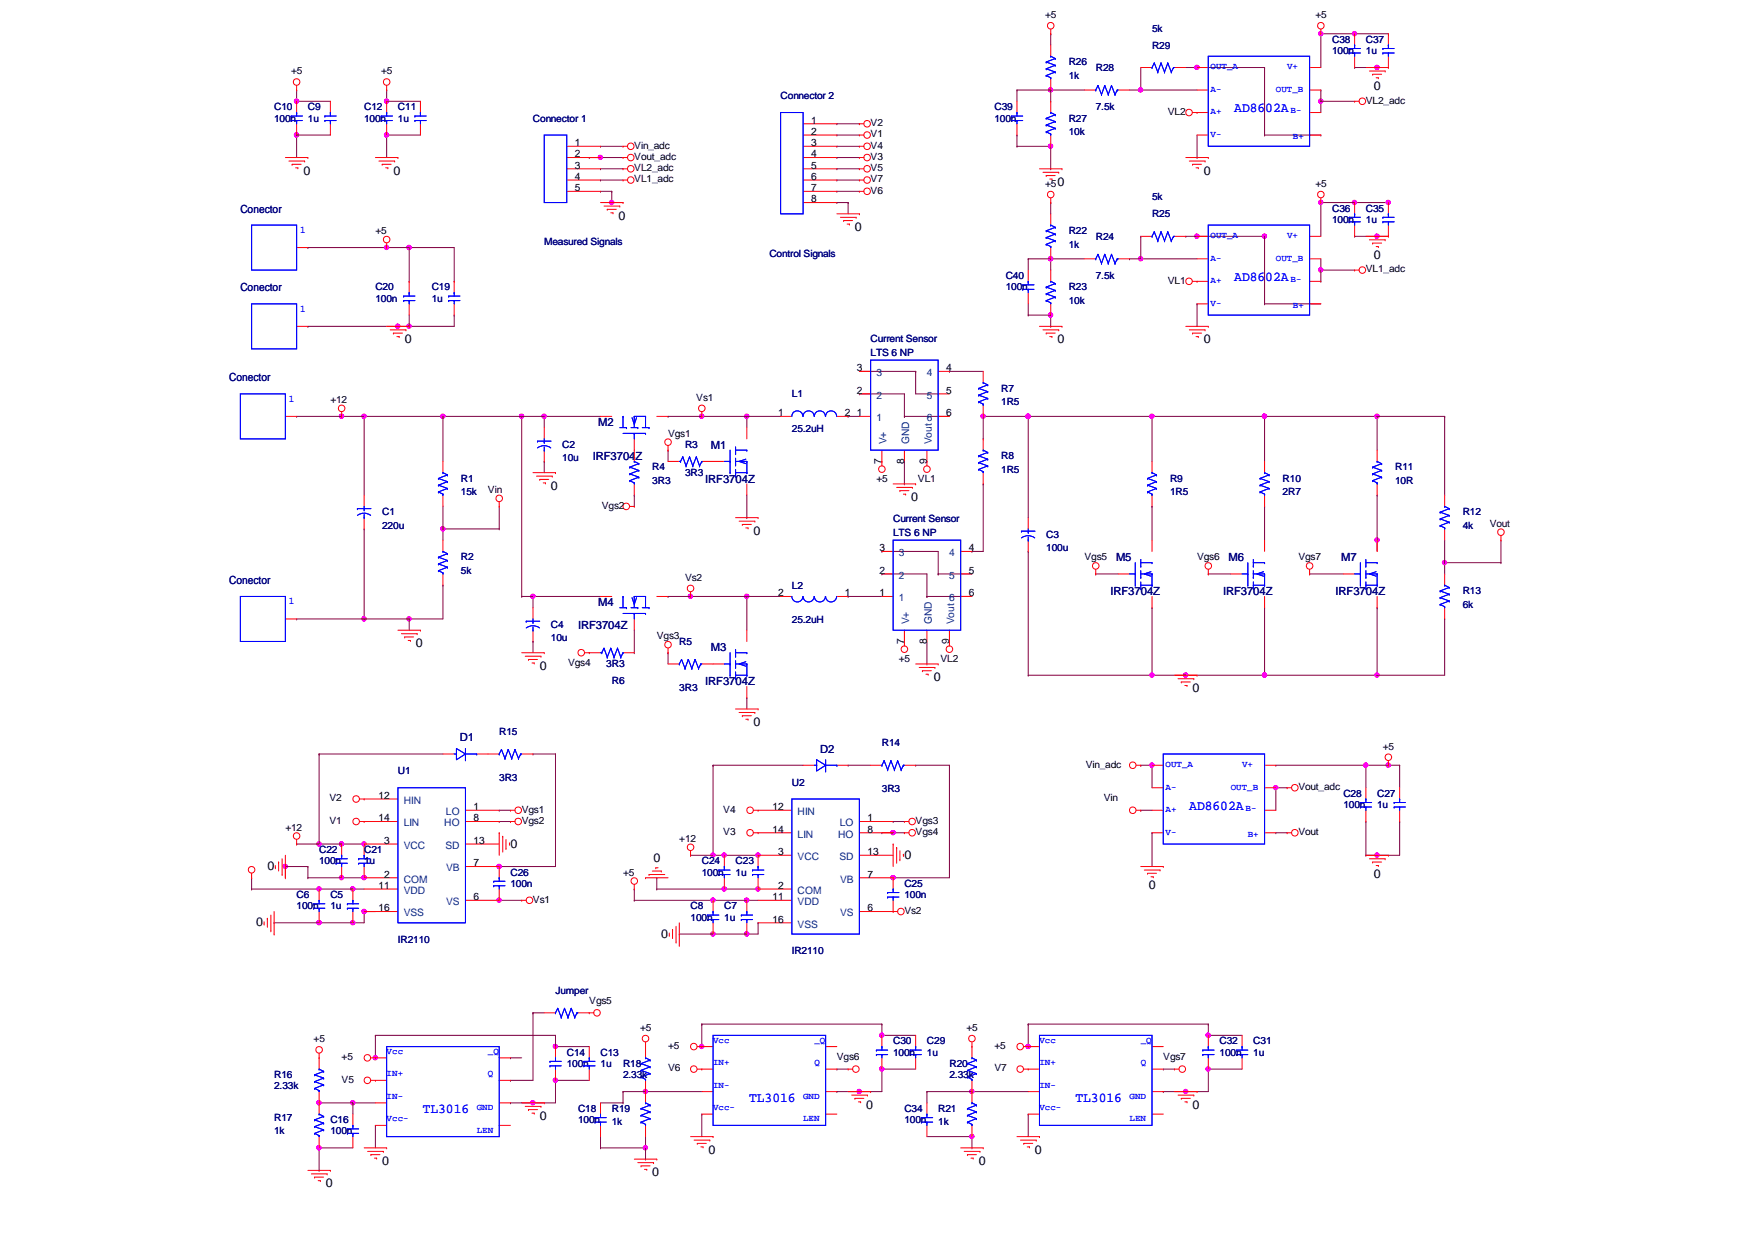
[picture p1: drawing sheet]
<svg xmlns="http://www.w3.org/2000/svg" width="297mm" height="210mm" viewBox="0 0 297 210" stroke-linecap="round" stroke-linejoin="round" font-family="sans-serif">
<defs><g id="words">
<g font-size="2.3" fill="#00f">
<text x="208.9" y="19">AD8602A</text>
<text x="208.9" y="47.6">AD8602A</text>
<text x="201.3" y="137.1">AD8602A</text>
<text x="71.5" y="188.4">TL3016</text>
<text x="126.8" y="186.5">TL3016</text>
<text x="182" y="186.5">TL3016</text>
</g>
<g font-size="2.1">
<text x="232.5" y="15.2">0</text>
<text x="51.3" y="29.5">0</text>
<text x="66.6" y="29.5">0</text>
<text x="203.7" y="29.5">0</text>
<text x="179" y="31.5">0</text>
<text x="104.7" y="37.2">0</text>
<text x="144.7" y="39.1">0</text>
<text x="232.5" y="43.8">0</text>
<text x="68.5" y="58.1">0</text>
<text x="179" y="58.1">0</text>
<text x="203.7" y="58.1">0</text>
<text x="93.3" y="82.9">0</text>
<text x="154.2" y="84.8">0</text>
<text x="127.5" y="90.5">0</text>
<text x="70.4" y="109.6">0</text>
<text x="91.4" y="113.4">0</text>
<text x="158" y="115.3">0</text>
<text x="201.8" y="117.2">0</text>
<text x="127.5" y="122.9">0</text>
<text x="86.4" y="143.5">0</text>
<text x="45.3" y="147.3">0</text>
<text x="110.6" y="145.9">0</text>
<text x="153.1" y="145.4">0</text>
<text x="232.5" y="148.6">0</text>
<text x="194.4" y="150.5">0</text>
<text x="43.3" y="156.8">0</text>
<text x="111.9" y="158.7">0</text>
<text x="91.4" y="189.6">0</text>
<text x="146.6" y="187.7">0</text>
<text x="201.8" y="187.7">0</text>
<text x="64.7" y="197.2">0</text>
<text x="119.9" y="195.3">0</text>
<text x="165.6" y="197.2">0</text>
<text x="175.2" y="195.3">0</text>
<text x="55.2" y="201">0</text>
<text x="110.4" y="199.1">0</text>
</g>
<g font-size="1.9" fill="#000080">
<text x="40.7" y="36">Conector</text>
<text x="40.7" y="49.3">Conector</text>
<text x="38.8" y="64.6">Conector</text>
<text x="100.3" y="77.9">IRF3704Z</text>
<text x="101.3" y="72.2">M2</text>
<text x="120.3" y="76">M1</text>
<text x="119.4" y="81.7">IRF3704Z</text>
<text x="188.9" y="95">M5</text>
<text x="207.9" y="95">M6</text>
<text x="227" y="95">M7</text>
<text x="38.8" y="98.8">Conector</text>
<text x="188" y="100.8">IRF3704Z</text>
<text x="207" y="100.8">IRF3704Z</text>
<text x="226.1" y="100.8">IRF3704Z</text>
<text x="97.8" y="106.5">IRF3704Z</text>
<text x="101.3" y="102.7">M4</text>
<text x="120.3" y="110.3">M3</text>
<text x="119.4" y="116">IRF3704Z</text>
<text x="77.8" y="125.5">D1</text>
<text x="138.8" y="127.4">D2</text>
</g>
<g font-size="1.7">
<text x="176.9" y="3">+5</text>
<text x="222.6" y="3">+5</text>
<text x="49.3" y="12.6">+5</text>
<text x="64.5" y="12.6">+5</text>
<text x="231.2" y="17.5">VL2_adc</text>
<text x="137.3" y="20.9">1</text>
<text x="137.3" y="22.8">2</text>
<text x="147.4" y="23.2">V1</text>
<text x="147.4" y="21.3">V2</text>
<text x="197.7" y="19.4">VL2</text>
<text x="97.3" y="24.7">1</text>
<text x="97.3" y="26.6">2</text>
<text x="97.3" y="28.5">3</text>
<text x="107.4" y="25.1">Vin_adc</text>
<text x="107.4" y="27.1">Vout_adc</text>
<text x="107.4" y="29">VL2_adc</text>
<text x="137.3" y="24.7">3</text>
<text x="137.3" y="26.6">4</text>
<text x="137.3" y="28.5">5</text>
<text x="147.4" y="29">V5</text>
<text x="147.4" y="27.1">V3</text>
<text x="147.4" y="25.1">V4</text>
<text x="97.3" y="30.4">4</text>
<text x="97.3" y="32.3">5</text>
<text x="107.4" y="30.9">VL1_adc</text>
<text x="137.3" y="30.4">6</text>
<text x="137.3" y="32.3">7</text>
<text x="137.3" y="34.2">8</text>
<text x="147.4" y="32.8">V6</text>
<text x="147.4" y="30.9">V7</text>
<text x="176.9" y="31.6">+5</text>
<text x="222.6" y="31.6">+5</text>
<text x="63.5" y="39.6">+5</text>
<text x="231.2" y="46.1">VL1_adc</text>
<text x="197.7" y="48">VL1</text>
<text x="145" y="62.8">3</text>
<text x="160.1" y="62.8">4</text>
<text x="55.9" y="68.2">+12</text>
<text x="117.9" y="67.8">Vs1</text>
<text x="131.7" y="70.4">1</text>
<text x="143" y="70.4">2</text>
<text x="145" y="66.6">2</text>
<text x="145" y="70.4">1</text>
<text x="160.1" y="70.4">6</text>
<text x="160.1" y="66.6">5</text>
<text x="113.1" y="73.9">Vgs1</text>
<text x="82.6" y="83.4">Vin</text>
<text x="148.3" y="81.5">+5</text>
<text x="149.2" y="78.5" transform="rotate(-90 149.2 78.5)">7</text>
<text x="153" y="78.5" transform="rotate(-90 153 78.5)">8</text>
<text x="155.4" y="81.5">VL1</text>
<text x="156.8" y="78.5" transform="rotate(-90 156.8 78.5)">9</text>
<text x="101.9" y="86.1">Vgs2</text>
<text x="252.1" y="89.2">Vout</text>
<text x="148.8" y="93.3">3</text>
<text x="164" y="93.3">4</text>
<text x="183.6" y="94.9">Vgs5</text>
<text x="202.6" y="94.9">Vgs6</text>
<text x="219.7" y="94.9">Vgs7</text>
<text x="115.9" y="98.3">Vs2</text>
<text x="131.7" y="100.9">2</text>
<text x="143" y="100.9">1</text>
<text x="148.8" y="97.1">2</text>
<text x="148.8" y="100.9">1</text>
<text x="164" y="100.9">6</text>
<text x="164" y="97.1">5</text>
<text x="96.1" y="112.8">Vgs4</text>
<text x="111.2" y="108.2">Vgs3</text>
<text x="152.1" y="112">+5</text>
<text x="153" y="109" transform="rotate(-90 153 109)">7</text>
<text x="156.8" y="109" transform="rotate(-90 156.8 109)">8</text>
<text x="159.2" y="112">VL2</text>
<text x="160.7" y="109" transform="rotate(-90 160.7 109)">9</text>
<text x="183.8" y="129.9">Vin_adc</text>
<text x="234.1" y="126.9">+5</text>
<text x="55.7" y="135.6">V2</text>
<text x="64" y="135.2">12</text>
<text x="80.1" y="137.1">1</text>
<text x="88.3" y="137.5">Vgs1</text>
<text x="122.4" y="137.5">V4</text>
<text x="130.7" y="137.1">12</text>
<text x="186.8" y="135.6">Vin</text>
<text x="219.7" y="133.7">Vout_adc</text>
<text x="48.3" y="140.6">+12</text>
<text x="55.7" y="139.4">V1</text>
<text x="64" y="139">14</text>
<text x="65" y="142.8">3</text>
<text x="80.1" y="142.8">13</text>
<text x="80.1" y="139">8</text>
<text x="88.3" y="139.4">Vgs2</text>
<text x="115" y="142.5">+12</text>
<text x="122.4" y="141.4">V3</text>
<text x="130.7" y="140.9">14</text>
<text x="146.8" y="139">1</text>
<text x="146.8" y="140.9">8</text>
<text x="155" y="141.4">Vgs4</text>
<text x="155" y="139.4">Vgs3</text>
<text x="219.7" y="141.4">Vout</text>
<text x="65" y="148.5">2</text>
<text x="80.1" y="146.6">7</text>
<text x="105.4" y="148.2">+5</text>
<text x="131.7" y="144.7">3</text>
<text x="146.8" y="148.5">7</text>
<text x="146.8" y="144.7">13</text>
<text x="64" y="150.5">11</text>
<text x="64" y="154.3">16</text>
<text x="80.1" y="152.4">6</text>
<text x="90.2" y="152.8">Vs1</text>
<text x="130.7" y="152.4">11</text>
<text x="131.7" y="150.5">2</text>
<text x="146.8" y="154.3">6</text>
<text x="153.1" y="154.7">Vs2</text>
<text x="130.7" y="156.2">16</text>
<text x="99.7" y="169.9">Vgs5</text>
<text x="53.1" y="176.4">+5</text>
<text x="57.8" y="179.5">+5</text>
<text x="108.3" y="174.5">+5</text>
<text x="113.1" y="177.5">+5</text>
<text x="141.6" y="179.5">Vgs6</text>
<text x="163.6" y="174.5">+5</text>
<text x="168.3" y="177.5">+5</text>
<text x="196.9" y="179.5">Vgs7</text>
<text x="57.8" y="183.3">V5</text>
<text x="113.1" y="181.4">V6</text>
<text x="168.3" y="181.4">V7</text>
</g>
<g font-size="1.7" fill="#000080">
<text x="195" y="5.3">5k</text>
<text x="180.9" y="11">R26</text>
<text x="195" y="8.2">R29</text>
<text x="225.5" y="7.2">C38</text>
<text x="225.5" y="9.1">100n</text>
<text x="231.2" y="7.2">C37</text>
<text x="231.2" y="9.1">1u</text>
<text x="132.1" y="16.8">Connector 2</text>
<text x="180.9" y="13.3">1k</text>
<text x="185.5" y="12">R28</text>
<text x="46.4" y="18.7">C10</text>
<text x="46.4" y="20.6">100n</text>
<text x="52.1" y="18.7">C9</text>
<text x="52.1" y="20.6">1u</text>
<text x="61.6" y="18.7">C12</text>
<text x="61.6" y="20.6">100n</text>
<text x="67.3" y="18.7">C11</text>
<text x="67.3" y="20.6">1u</text>
<text x="90.2" y="20.6">Connector 1</text>
<text x="168.3" y="18.7">C39</text>
<text x="168.3" y="20.6">100n</text>
<text x="180.9" y="20.6">R27</text>
<text x="180.9" y="22.9">10k</text>
<text x="185.5" y="18.7">7.5k</text>
<text x="195" y="33.9">5k</text>
<text x="225.5" y="35.8">C36</text>
<text x="231.2" y="35.8">C35</text>
<text x="92.1" y="41.5">Measured Signals</text>
<text x="180.9" y="39.6">R22</text>
<text x="180.9" y="41.9">1k</text>
<text x="185.5" y="40.6">R24</text>
<text x="195" y="36.8">R25</text>
<text x="225.5" y="37.7">100n</text>
<text x="231.2" y="37.7">1u</text>
<text x="130.2" y="43.4">Control Signals</text>
<text x="170.2" y="47.2">C40</text>
<text x="185.5" y="47.2">7.5k</text>
<text x="63.5" y="49.1">C20</text>
<text x="63.5" y="51.1">100n</text>
<text x="73.1" y="49.1">C19</text>
<text x="73.1" y="51.1">1u</text>
<text x="170.2" y="49.1">100n</text>
<text x="180.9" y="49.1">R23</text>
<text x="180.9" y="51.4">10k</text>
<text x="147.4" y="57.9">Current Sensor</text>
<text x="147.4" y="60.2">LTS 6 NP</text>
<text x="134" y="67.3">L1</text>
<text x="169.5" y="66.3">R7</text>
<text x="169.5" y="68.6">1R5</text>
<text x="95.2" y="75.8">C2</text>
<text x="115.9" y="75.8">R3</text>
<text x="134" y="73.2">25.2uH</text>
<text x="169.5" y="77.7">R8</text>
<text x="78" y="81.5">R1</text>
<text x="78" y="83.8">15k</text>
<text x="95.2" y="78.1">10u</text>
<text x="110.4" y="79.6">R4</text>
<text x="110.4" y="81.9">3R3</text>
<text x="115.9" y="80.6">3R3</text>
<text x="169.5" y="80">1R5</text>
<text x="198" y="81.5">R9</text>
<text x="198" y="83.8">1R5</text>
<text x="217.1" y="81.5">R10</text>
<text x="217.1" y="83.8">2R7</text>
<text x="236.1" y="79.6">R11</text>
<text x="236.1" y="81.9">10R</text>
<text x="64.7" y="87.2">C1</text>
<text x="64.7" y="89.5">220u</text>
<text x="151.2" y="88.4">Current Sensor</text>
<text x="247.6" y="87.2">R12</text>
<text x="247.6" y="89.5">4k</text>
<text x="78" y="94.9">R2</text>
<text x="151.2" y="90.7">LTS 6 NP</text>
<text x="177.1" y="91.1">C3</text>
<text x="177.1" y="93.3">100u</text>
<text x="78" y="97.2">5k</text>
<text x="134" y="99.7">L2</text>
<text x="247.6" y="100.6">R13</text>
<text x="93.3" y="106.3">C4</text>
<text x="134" y="105.5">25.2uH</text>
<text x="247.6" y="102.9">6k</text>
<text x="93.3" y="108.6">10u</text>
<text x="102.6" y="113">3R3</text>
<text x="115" y="109.2">R5</text>
<text x="103.5" y="115.8">R6</text>
<text x="115" y="117">3R3</text>
<text x="84.5" y="124.4">R15</text>
<text x="67.3" y="131.1">U1</text>
<text x="149.3" y="126.3">R14</text>
<text x="84.5" y="132.2">3R3</text>
<text x="134" y="133">U2</text>
<text x="149.3" y="134.1">3R3</text>
<text x="227.4" y="134.9">C28</text>
<text x="227.4" y="136.8">100n</text>
<text x="233.1" y="134.9">C27</text>
<text x="233.1" y="136.8">1u</text>
<text x="54" y="144.4">C22</text>
<text x="54" y="146.3">100n</text>
<text x="61.6" y="144.4">C21</text>
<text x="61.6" y="146.3">1u</text>
<text x="86.4" y="148.2">C26</text>
<text x="118.8" y="146.3">C24</text>
<text x="118.8" y="148.2">100n</text>
<text x="124.5" y="146.3">C23</text>
<text x="124.5" y="148.2">1u</text>
<text x="50.2" y="152">C6</text>
<text x="50.2" y="153.9">100n</text>
<text x="55.9" y="152">C5</text>
<text x="55.9" y="153.9">1u</text>
<text x="86.4" y="150.1">100n</text>
<text x="116.9" y="153.9">C8</text>
<text x="116.9" y="155.8">100n</text>
<text x="122.6" y="153.9">C7</text>
<text x="122.6" y="155.8">1u</text>
<text x="153.1" y="150.1">C25</text>
<text x="153.1" y="152">100n</text>
<text x="67.3" y="159.6">IR2110</text>
<text x="134" y="161.5">IR2110</text>
<text x="94" y="168.2">Jumper</text>
<text x="95.9" y="178.7">C14</text>
<text x="101.6" y="178.7">C13</text>
<text x="151.2" y="176.8">C30</text>
<text x="151.2" y="178.7">100n</text>
<text x="156.9" y="176.8">C29</text>
<text x="156.9" y="178.7">1u</text>
<text x="206.4" y="176.8">C32</text>
<text x="206.4" y="178.7">100n</text>
<text x="212.1" y="176.8">C31</text>
<text x="212.1" y="178.7">1u</text>
<text x="46.4" y="182.5">R16</text>
<text x="46.4" y="184.4">2.33k</text>
<text x="95.9" y="180.6">100n</text>
<text x="101.6" y="180.6">1u</text>
<text x="105.4" y="180.6">R18</text>
<text x="105.4" y="182.5">2.33k</text>
<text x="160.7" y="180.6">R20</text>
<text x="160.7" y="182.5">2.33k</text>
<text x="46.4" y="189.7">R17</text>
<text x="55.9" y="190.1">C16</text>
<text x="97.8" y="188.2">C18</text>
<text x="97.8" y="190.1">100n</text>
<text x="103.5" y="188.2">R19</text>
<text x="103.5" y="190.5">1k</text>
<text x="153.1" y="188.2">C34</text>
<text x="153.1" y="190.1">100n</text>
<text x="158.8" y="188.2">R21</text>
<text x="158.8" y="190.5">1k</text>
<text x="46.4" y="192">1k</text>
<text x="55.9" y="192">100n</text>
</g>
<g font-size="1.7" fill="#00f">
<text x="50.8" y="39.4">1</text>
<text x="50.8" y="52.7">1</text>
<text x="48.9" y="68">1</text>
<text x="48.9" y="102.3">1</text>
</g>
<g font-size="1.7" fill="#004080">
<text x="148.3" y="63.7">3</text>
<text x="156.8" y="63.7">4</text>
<text x="148.3" y="67.5">2</text>
<text x="148.3" y="71.3">1</text>
<text x="156.8" y="71.3">6</text>
<text x="156.8" y="67.5">5</text>
<text x="150.1" y="75.2" transform="rotate(-90 150.1 75.2)">V+</text>
<text x="153.9" y="75.2" transform="rotate(-90 153.9 75.2)">GND</text>
<text x="157.7" y="75.2" transform="rotate(-90 157.7 75.2)">Vout</text>
<text x="152.1" y="94.1">3</text>
<text x="160.7" y="94.1">4</text>
<text x="152.1" y="98">2</text>
<text x="152.1" y="101.8">1</text>
<text x="160.7" y="101.8">6</text>
<text x="160.7" y="98">5</text>
<text x="153.9" y="105.7" transform="rotate(-90 153.9 105.7)">V+</text>
<text x="157.7" y="105.7" transform="rotate(-90 157.7 105.7)">GND</text>
<text x="161.5" y="105.7" transform="rotate(-90 161.5 105.7)">Vout</text>
<text x="68.3" y="136.1">HIN</text>
<text x="75.5" y="138">LO</text>
<text x="135" y="138">HIN</text>
<text x="68.3" y="143.7">VCC</text>
<text x="68.3" y="139.9">LIN</text>
<text x="75.2" y="139.9">HO</text>
<text x="75.4" y="143.7">SD</text>
<text x="135" y="141.8">LIN</text>
<text x="141.9" y="141.8">HO</text>
<text x="142.2" y="139.9">LO</text>
<text x="68.3" y="149.4">COM</text>
<text x="75.5" y="147.5">VB</text>
<text x="135" y="145.6">VCC</text>
<text x="142.1" y="145.6">SD</text>
<text x="142.2" y="149.4">VB</text>
<text x="68.3" y="151.3">VDD</text>
<text x="68.3" y="155.1">VSS</text>
<text x="75.5" y="153.2">VS</text>
<text x="135" y="151.3">COM</text>
<text x="135" y="153.2">VDD</text>
<text x="142.2" y="155.1">VS</text>
<text x="135" y="157">VSS</text>
</g>
<g font-size="1.5" fill="#00f">
<text x="204.9" y="11.7">OUT_A</text>
<text x="217.8" y="11.7">V+</text>
<text x="204.9" y="15.5">A-</text>
<text x="215.9" y="15.5">OUT_B</text>
<text x="204.9" y="19.3">A+</text>
<text x="204.9" y="23.2">V-</text>
<text x="218.4" y="19.1">B-</text>
<text x="218.8" y="23.5">B+</text>
<text x="204.9" y="40.3">OUT_A</text>
<text x="217.8" y="40.3">V+</text>
<text x="204.9" y="44.1">A-</text>
<text x="204.9" y="47.9">A+</text>
<text x="215.9" y="44.1">OUT_B</text>
<text x="218.4" y="47.7">B-</text>
<text x="204.9" y="51.7">V-</text>
<text x="218.8" y="52.1">B+</text>
<text x="197.3" y="129.8">OUT_A</text>
<text x="210.2" y="129.8">V+</text>
<text x="197.3" y="133.6">A-</text>
<text x="197.3" y="137.5">A+</text>
<text x="208.3" y="133.6">OUT_B</text>
<text x="210.8" y="137.2">B-</text>
<text x="197.3" y="141.3">V-</text>
<text x="211.2" y="141.6">B+</text>
<text x="65.4" y="178.4">Vcc</text>
<text x="82.6" y="178.4">_Q</text>
<text x="120.7" y="176.5">Vcc</text>
<text x="137.8" y="176.5">_Q</text>
<text x="175.9" y="176.5">Vcc</text>
<text x="193.1" y="176.5">_Q</text>
<text x="65.4" y="182.2">IN+</text>
<text x="82.6" y="182.2">Q</text>
<text x="120.7" y="180.3">IN+</text>
<text x="120.7" y="184.1">IN-</text>
<text x="137.8" y="180.3">Q</text>
<text x="175.9" y="180.3">IN+</text>
<text x="175.9" y="184.1">IN-</text>
<text x="193.1" y="180.3">Q</text>
<text x="65.4" y="189.8">Vcc-</text>
<text x="65.4" y="186">IN-</text>
<text x="80.7" y="187.9">GND</text>
<text x="80.7" y="191.7">LEN</text>
<text x="120.7" y="187.9">Vcc-</text>
<text x="135.9" y="186">GND</text>
<text x="135.9" y="189.8">LEN</text>
<text x="175.9" y="187.9">Vcc-</text>
<text x="191.2" y="186">GND</text>
<text x="191.2" y="189.8">LEN</text>
</g>
</g></defs>
<path d="M174 70.5h.1M174 70.5v17.1" fill="none" stroke="#800040" stroke-width=".17"/>
<circle cx="174" cy="70.5" r=".37" fill="#f0f"/>
<circle cx="174" cy="70.5" r=".37" fill="none" stroke="#f0f" stroke-width=".17"/>
<circle cx="174" cy="70.5" r=".37" fill="#f0f"/>
<circle cx="174" cy="70.5" r=".37" fill="none" stroke="#f0f" stroke-width=".17"/>
<path d="M126.4 70.5h.1M126.4 70.5v1.9" fill="none" stroke="#800040" stroke-width=".17"/>
<circle cx="126.4" cy="70.5" r=".37" fill="#f0f"/>
<circle cx="126.4" cy="70.5" r=".37" fill="none" stroke="#f0f" stroke-width=".17"/>
<circle cx="126.4" cy="70.5" r=".37" fill="#f0f"/>
<circle cx="126.4" cy="70.5" r=".37" fill="none" stroke="#f0f" stroke-width=".17"/>
<path d="M118.8 70.5h.1M118.8 70.5h7.6" fill="none" stroke="#800040" stroke-width=".17"/>
<circle cx="118.8" cy="70.5" r=".37" fill="#f0f"/>
<circle cx="118.8" cy="70.5" r=".37" fill="none" stroke="#f0f" stroke-width=".17"/>
<circle cx="118.8" cy="70.5" r=".37" fill="#f0f"/>
<circle cx="118.8" cy="70.5" r=".37" fill="none" stroke="#f0f" stroke-width=".17"/>
<g fill="none" stroke="#800040" stroke-width=".17">
<path d="M61.6 70.5h.1M61.6 70.5h13.4M61.6 70.5v13.3M92.1 70.5h.1M92.1 70.5h9.5M126.4 70.5h.1M126.4 70.5h5.7M126.4 87.6h.1M126.4 83.8v3.8M174 93.3h.1M174 93.3v21M174 114.3h.1"/>
<path d="M174 114.3h21"/>
</g>
<circle cx="61.6" cy="70.5" r=".37" fill="#f0f"/>
<circle cx="61.6" cy="70.5" r=".37" fill="none" stroke="#f0f" stroke-width=".17"/>
<circle cx="61.6" cy="70.5" r=".37" fill="#f0f"/>
<circle cx="61.6" cy="70.5" r=".37" fill="none" stroke="#f0f" stroke-width=".17"/>
<path d="M57.8 70.5h.1M57.8 70.5h3.8" fill="none" stroke="#800040" stroke-width=".17"/>
<circle cx="57.8" cy="70.5" r=".37" fill="#f0f"/>
<circle cx="57.8" cy="70.5" r=".37" fill="none" stroke="#f0f" stroke-width=".17"/>
<circle cx="57.8" cy="70.5" r=".37" fill="#f0f"/>
<circle cx="57.8" cy="70.5" r=".37" fill="none" stroke="#f0f" stroke-width=".17"/>
<path d="M174 70.5h.1M174 70.5h21M126.4 101h.1M126.4 101v5.7" fill="none" stroke="#800040" stroke-width=".17"/>
<circle cx="126.4" cy="100.9" r=".37" fill="#f0f"/>
<circle cx="126.4" cy="100.9" r=".37" fill="none" stroke="#f0f" stroke-width=".17"/>
<circle cx="126.4" cy="100.9" r=".37" fill="#f0f"/>
<circle cx="126.4" cy="100.9" r=".37" fill="none" stroke="#f0f" stroke-width=".17"/>
<path d="M116.9 101h.1M116.9 101h9.5" fill="none" stroke="#800040" stroke-width=".17"/>
<circle cx="116.8" cy="100.9" r=".37" fill="#f0f"/>
<circle cx="116.8" cy="100.9" r=".37" fill="none" stroke="#f0f" stroke-width=".17"/>
<circle cx="116.8" cy="100.9" r=".37" fill="#f0f"/>
<circle cx="116.8" cy="100.9" r=".37" fill="none" stroke="#f0f" stroke-width=".17"/>
<path d="M88.3 70.5h.1M88.3 70.5v30.5M90.2 101h.1M90.2 101h11.4M126.4 101h.1M126.4 101h5.7" fill="none" stroke="#800040" stroke-width=".17"/>
<circle cx="88.3" cy="70.5" r=".37" fill="#f0f"/>
<circle cx="88.3" cy="70.5" r=".37" fill="none" stroke="#f0f" stroke-width=".17"/>
<circle cx="88.3" cy="70.5" r=".37" fill="#f0f"/>
<circle cx="88.3" cy="70.5" r=".37" fill="none" stroke="#f0f" stroke-width=".17"/>
<path d="M75 70.5h.1M75 70.5h13.3" fill="none" stroke="#800040" stroke-width=".17"/>
<circle cx="74.9" cy="70.5" r=".37" fill="#f0f"/>
<circle cx="74.9" cy="70.5" r=".37" fill="none" stroke="#f0f" stroke-width=".17"/>
<circle cx="74.9" cy="70.5" r=".37" fill="#f0f"/>
<circle cx="74.9" cy="70.5" r=".37" fill="none" stroke="#f0f" stroke-width=".17"/>
<path d="M200.7 114.3h.1M200.7 114.3h13.3" fill="none" stroke="#800040" stroke-width=".17"/>
<circle cx="214" cy="114.3" r=".37" fill="#f0f"/>
<circle cx="214" cy="114.3" r=".37" fill="none" stroke="#f0f" stroke-width=".17"/>
<circle cx="200.7" cy="114.3" r=".37" fill="#f0f"/>
<circle cx="200.7" cy="114.3" r=".37" fill="none" stroke="#f0f" stroke-width=".17"/>
<circle cx="214" cy="114.3" r=".37" fill="#f0f"/>
<circle cx="214" cy="114.3" r=".37" fill="none" stroke="#f0f" stroke-width=".17"/>
<circle cx="200.7" cy="114.3" r=".37" fill="#f0f"/>
<circle cx="200.7" cy="114.3" r=".37" fill="none" stroke="#f0f" stroke-width=".17"/>
<path d="M214 102.9h.1M214 114.3h.1M214 102.9v11.4M233.1 102.9h.1M233.1 102.9v11.4h-19.1" fill="none" stroke="#800040" stroke-width=".17"/>
<circle cx="233.1" cy="114.3" r=".37" fill="#f0f"/>
<circle cx="233.1" cy="114.3" r=".37" fill="none" stroke="#f0f" stroke-width=".17"/>
<circle cx="214" cy="114.3" r=".37" fill="#f0f"/>
<circle cx="214" cy="114.3" r=".37" fill="none" stroke="#f0f" stroke-width=".17"/>
<circle cx="233.1" cy="114.3" r=".37" fill="#f0f"/>
<circle cx="233.1" cy="114.3" r=".37" fill="none" stroke="#f0f" stroke-width=".17"/>
<circle cx="214" cy="114.3" r=".37" fill="#f0f"/>
<circle cx="214" cy="114.3" r=".37" fill="none" stroke="#f0f" stroke-width=".17"/>
<path d="M195 70.5h.1M195 70.5v7.6M195 70.5h19" fill="none" stroke="#800040" stroke-width=".17"/>
<circle cx="214" cy="70.5" r=".37" fill="#f0f"/>
<circle cx="214" cy="70.5" r=".37" fill="none" stroke="#f0f" stroke-width=".17"/>
<circle cx="195" cy="70.5" r=".37" fill="#f0f"/>
<circle cx="195" cy="70.5" r=".37" fill="none" stroke="#f0f" stroke-width=".17"/>
<circle cx="214" cy="70.5" r=".37" fill="#f0f"/>
<circle cx="214" cy="70.5" r=".37" fill="none" stroke="#f0f" stroke-width=".17"/>
<circle cx="195" cy="70.5" r=".37" fill="#f0f"/>
<circle cx="195" cy="70.5" r=".37" fill="none" stroke="#f0f" stroke-width=".17"/>
<path d="M214 70.5h.1M214 70.5v7.6M214 70.5h19.1M233.1 70.5h.1M233.1 70.5v5.7" fill="none" stroke="#800040" stroke-width=".17"/>
<circle cx="233.1" cy="70.5" r=".37" fill="#f0f"/>
<circle cx="233.1" cy="70.5" r=".37" fill="none" stroke="#f0f" stroke-width=".17"/>
<circle cx="214" cy="70.5" r=".37" fill="#f0f"/>
<circle cx="214" cy="70.5" r=".37" fill="none" stroke="#f0f" stroke-width=".17"/>
<circle cx="233.1" cy="70.5" r=".37" fill="#f0f"/>
<circle cx="233.1" cy="70.5" r=".37" fill="none" stroke="#f0f" stroke-width=".17"/>
<circle cx="214" cy="70.5" r=".37" fill="#f0f"/>
<circle cx="214" cy="70.5" r=".37" fill="none" stroke="#f0f" stroke-width=".17"/>
<path d="M195 85.7h.1M195 85.7v5.7M214 85.7h.1M214 85.7v5.7M233.1 91.4h.1M233.1 91.4v1.9" fill="none" stroke="#800040" stroke-width=".17"/>
<circle cx="233.1" cy="91.4" r=".37" fill="#f0f"/>
<circle cx="233.1" cy="91.4" r=".37" fill="none" stroke="#f0f" stroke-width=".17"/>
<circle cx="233.1" cy="91.4" r=".37" fill="#f0f"/>
<circle cx="233.1" cy="91.4" r=".37" fill="none" stroke="#f0f" stroke-width=".17"/>
<path d="M69.3 104.8h.1M69.3 104.8h5.7M195 102.9h.1M195 102.9v11.4" fill="none" stroke="#800040" stroke-width=".17"/>
<circle cx="69.2" cy="104.7" r=".37" fill="#f0f"/>
<circle cx="69.2" cy="104.7" r=".37" fill="none" stroke="#f0f" stroke-width=".17"/>
<circle cx="69.2" cy="104.7" r=".37" fill="#f0f"/>
<circle cx="69.2" cy="104.7" r=".37" fill="none" stroke="#f0f" stroke-width=".17"/>
<path d="M61.6 89.5h.1M61.6 89.5v15.3M69.3 104.8h.1M69.3 104.8v1.9" fill="none" stroke="#800040" stroke-width=".17"/>
<circle cx="61.6" cy="104.7" r=".37" fill="#f0f"/>
<circle cx="61.6" cy="104.7" r=".37" fill="none" stroke="#f0f" stroke-width=".17"/>
<circle cx="61.6" cy="104.7" r=".37" fill="#f0f"/>
<circle cx="61.6" cy="104.7" r=".37" fill="none" stroke="#f0f" stroke-width=".17"/>
<path d="M75 70.5h.1M75 70.5v7.6M75 99.1h.1M75 89.5h.1M75 89.5v1.9M75 99.1v5.7M75 89.5h9.5M233.1 83.8h.1M233.1 83.8v7.6M50.2 104.8h.1M50.2 104.8h19.1M61.6 104.8h.1" fill="none" stroke="#800040" stroke-width=".17"/>
<circle cx="74.9" cy="89.5" r=".37" fill="#f0f"/>
<circle cx="74.9" cy="89.5" r=".37" fill="none" stroke="#f0f" stroke-width=".17"/>
<circle cx="74.9" cy="89.5" r=".37" fill="#f0f"/>
<circle cx="74.9" cy="89.5" r=".37" fill="none" stroke="#f0f" stroke-width=".17"/>
<path d="M244.5 70.5h.1M244.5 70.5v13.3M84.5 89.5h.1M84.5 85.7v3.8M244.5 95.2h.1M244.5 95.2v2M244.5 95.2h9.5M244.5 104.8h.1M244.5 104.8v9.5" fill="none" stroke="#800040" stroke-width=".17"/>
<circle cx="244.5" cy="95.2" r=".37" fill="#f0f"/>
<circle cx="244.5" cy="95.2" r=".37" fill="none" stroke="#f0f" stroke-width=".17"/>
<circle cx="244.5" cy="95.2" r=".37" fill="#f0f"/>
<circle cx="244.5" cy="95.2" r=".37" fill="none" stroke="#f0f" stroke-width=".17"/>
<g fill="none" stroke="#800040" stroke-width=".17">
<path d="M101.6 24.8h.1M101.6 26.7h.1M101.6 24.8h3.8M101.6 26.7h3.8M233.1 70.5h.1M233.1 70.5h11.4M185.5 97.2h.1M185.5 97.2h3.8M204.5 97.2h.1M204.5 97.2h3.8M221.7 97.2h.1M221.7 97.2h5.7"/>
<path d="M244.5 95.2h.1M244.5 91.4v3.8M254 95.2h.1M254 91.4v3.8M107.4 110.5h.1M107.4 106.7v3.8M126.4 118.1h.1M126.4 118.1v1.9M233.1 114.3h.1M233.1 114.3h11.4"/>
</g>
<circle cx="101.6" cy="26.6" r=".37" fill="#f0f"/>
<circle cx="101.6" cy="26.6" r=".37" fill="none" stroke="#f0f" stroke-width=".17"/>
<circle cx="101.6" cy="26.6" r=".37" fill="#f0f"/>
<circle cx="101.6" cy="26.6" r=".37" fill="none" stroke="#f0f" stroke-width=".17"/>
<path d="M99.7 26.7h.1M99.7 26.7h1.9M141.6 21h.1M141.6 22.9h.1M141.6 21h3.9M141.6 22.9h3.9M151.2 141h.1M151.2 141h1.9" fill="none" stroke="#800040" stroke-width=".17"/>
<circle cx="151.1" cy="140.9" r=".37" fill="#f0f"/>
<circle cx="151.1" cy="140.9" r=".37" fill="none" stroke="#f0f" stroke-width=".17"/>
<circle cx="151.1" cy="140.9" r=".37" fill="#f0f"/>
<circle cx="151.1" cy="140.9" r=".37" fill="none" stroke="#f0f" stroke-width=".17"/>
<path d="M151.2 139.1h.1M151.2 139.1h1.9M57.8 148.6h.1M57.8 148.6h3.8" fill="none" stroke="#800040" stroke-width=".17"/>
<circle cx="61.6" cy="148.6" r=".37" fill="#f0f"/>
<circle cx="61.6" cy="148.6" r=".37" fill="none" stroke="#f0f" stroke-width=".17"/>
<circle cx="57.8" cy="148.6" r=".37" fill="#f0f"/>
<circle cx="57.8" cy="148.6" r=".37" fill="none" stroke="#f0f" stroke-width=".17"/>
<circle cx="61.6" cy="148.6" r=".37" fill="#f0f"/>
<circle cx="61.6" cy="148.6" r=".37" fill="none" stroke="#f0f" stroke-width=".17"/>
<circle cx="57.8" cy="148.6" r=".37" fill="#f0f"/>
<circle cx="57.8" cy="148.6" r=".37" fill="none" stroke="#f0f" stroke-width=".17"/>
<g fill="none" stroke="#800040" stroke-width=".17">
<path d="M141.6 28.6h.1M141.6 30.5h.1M141.6 32.4h.1M141.6 26.7h.1M141.6 24.8h.1M141.6 28.6h3.9M141.6 30.5h3.9M141.6 32.4h3.9M141.6 26.7h3.9M141.6 24.8h3.9M42.6 150.5h.1M42.6 148.6h.1"/>
<path d="M42.6 150.5h11.4M42.6 148.6v1.9M57.8 142.9h.1M57.8 142.9h3.8"/>
</g>
<circle cx="61.6" cy="142.8" r=".37" fill="#f0f"/>
<circle cx="61.6" cy="142.8" r=".37" fill="none" stroke="#f0f" stroke-width=".17"/>
<circle cx="57.8" cy="142.8" r=".37" fill="#f0f"/>
<circle cx="57.8" cy="142.8" r=".37" fill="none" stroke="#f0f" stroke-width=".17"/>
<circle cx="61.6" cy="142.8" r=".37" fill="#f0f"/>
<circle cx="61.6" cy="142.8" r=".37" fill="none" stroke="#f0f" stroke-width=".17"/>
<circle cx="57.8" cy="142.8" r=".37" fill="#f0f"/>
<circle cx="57.8" cy="142.8" r=".37" fill="none" stroke="#f0f" stroke-width=".17"/>
<path d="M126.4 152.4h.1M126.4 152.4h1.9" fill="none" stroke="#800040" stroke-width=".17"/>
<circle cx="126.4" cy="152.4" r=".37" fill="#f0f"/>
<circle cx="126.4" cy="152.4" r=".37" fill="none" stroke="#f0f" stroke-width=".17"/>
<circle cx="126.4" cy="152.4" r=".37" fill="#f0f"/>
<circle cx="126.4" cy="152.4" r=".37" fill="none" stroke="#f0f" stroke-width=".17"/>
<path d="M107.4 150.5h.1M107.4 150.5v1.9M111.2 148.6h.1M111.2 148.6v1.9M126.4 158.1h.1M126.4 158.1h1.9" fill="none" stroke="#800040" stroke-width=".17"/>
<circle cx="126.4" cy="158.1" r=".37" fill="#f0f"/>
<circle cx="126.4" cy="158.1" r=".37" fill="none" stroke="#f0f" stroke-width=".17"/>
<circle cx="126.4" cy="158.1" r=".37" fill="#f0f"/>
<circle cx="126.4" cy="158.1" r=".37" fill="none" stroke="#f0f" stroke-width=".17"/>
<path d="M59.7 156.2h.1M59.7 156.2h1.9" fill="none" stroke="#800040" stroke-width=".17"/>
<circle cx="59.7" cy="156.2" r=".37" fill="#f0f"/>
<circle cx="59.7" cy="156.2" r=".37" fill="none" stroke="#f0f" stroke-width=".17"/>
<circle cx="59.7" cy="156.2" r=".37" fill="#f0f"/>
<circle cx="59.7" cy="156.2" r=".37" fill="none" stroke="#f0f" stroke-width=".17"/>
<path d="M61.6 154.3h.1M61.6 154.3h1.9M61.6 154.3v1.9" fill="none" stroke="#800040" stroke-width=".17"/>
<circle cx="61.6" cy="154.3" r=".37" fill="#f0f"/>
<circle cx="61.6" cy="154.3" r=".37" fill="none" stroke="#f0f" stroke-width=".17"/>
<circle cx="61.6" cy="154.3" r=".37" fill="#f0f"/>
<circle cx="61.6" cy="154.3" r=".37" fill="none" stroke="#f0f" stroke-width=".17"/>
<path d="M59.7 150.5h.1M59.7 150.5h1.9" fill="none" stroke="#800040" stroke-width=".17"/>
<circle cx="59.7" cy="150.5" r=".37" fill="#f0f"/>
<circle cx="59.7" cy="150.5" r=".37" fill="none" stroke="#f0f" stroke-width=".17"/>
<circle cx="59.7" cy="150.5" r=".37" fill="#f0f"/>
<circle cx="59.7" cy="150.5" r=".37" fill="none" stroke="#f0f" stroke-width=".17"/>
<path d="M54 156.2h.1M54 156.2h5.7" fill="none" stroke="#800040" stroke-width=".17"/>
<circle cx="54" cy="156.2" r=".37" fill="#f0f"/>
<circle cx="54" cy="156.2" r=".37" fill="none" stroke="#f0f" stroke-width=".17"/>
<circle cx="54" cy="156.2" r=".37" fill="#f0f"/>
<circle cx="54" cy="156.2" r=".37" fill="none" stroke="#f0f" stroke-width=".17"/>
<path d="M101.6 28.6h.1M101.6 30.5h.1M101.6 28.6h3.8M101.6 30.5h3.8M46.4 156.2h.1M46.4 156.2h7.6M54 150.5h.1M54 150.5h5.7" fill="none" stroke="#800040" stroke-width=".17"/>
<circle cx="54" cy="150.5" r=".37" fill="#f0f"/>
<circle cx="54" cy="150.5" r=".37" fill="none" stroke="#f0f" stroke-width=".17"/>
<circle cx="54" cy="150.5" r=".37" fill="#f0f"/>
<circle cx="54" cy="150.5" r=".37" fill="none" stroke="#f0f" stroke-width=".17"/>
<path d="M120.7 158.1h.1M120.7 158.1h5.7M128.3 156.2h.1M128.3 156.2v1.9" fill="none" stroke="#800040" stroke-width=".17"/>
<circle cx="120.7" cy="158.1" r=".37" fill="#f0f"/>
<circle cx="120.7" cy="158.1" r=".37" fill="none" stroke="#f0f" stroke-width=".17"/>
<circle cx="120.7" cy="158.1" r=".37" fill="#f0f"/>
<circle cx="120.7" cy="158.1" r=".37" fill="none" stroke="#f0f" stroke-width=".17"/>
<path d="M107.4 152.4h.1M107.4 152.4h19M120.7 152.4h.1" fill="none" stroke="#800040" stroke-width=".17"/>
<circle cx="120.7" cy="152.4" r=".37" fill="#f0f"/>
<circle cx="120.7" cy="152.4" r=".37" fill="none" stroke="#f0f" stroke-width=".17"/>
<circle cx="120.7" cy="152.4" r=".37" fill="#f0f"/>
<circle cx="120.7" cy="152.4" r=".37" fill="none" stroke="#f0f" stroke-width=".17"/>
<g fill="none" stroke="#800040" stroke-width=".17">
<path d="M113.1 76.2h.1M113.1 76.2v1.9M143.5 70.5h.1M143.5 70.5h2M107.4 83.8h.1M107.4 83.8v1.9M113.1 110.5h.1M113.1 110.5v1.9M143.5 101h.1M143.5 101h5.8M115 158.1h.1M115 158.1h5.7"/>
<path d="M94 177.2h.1M94 177.2h5.7"/>
</g>
<circle cx="94" cy="177.1" r=".37" fill="#f0f"/>
<circle cx="94" cy="177.1" r=".37" fill="none" stroke="#f0f" stroke-width=".17"/>
<circle cx="94" cy="177.1" r=".37" fill="#f0f"/>
<circle cx="94" cy="177.1" r=".37" fill="none" stroke="#f0f" stroke-width=".17"/>
<path d="M94 182.9h.1M94 182.9v3.8M94 182.9h5.7" fill="none" stroke="#800040" stroke-width=".17"/>
<circle cx="94" cy="182.9" r=".37" fill="#f0f"/>
<circle cx="94" cy="182.9" r=".37" fill="none" stroke="#f0f" stroke-width=".17"/>
<circle cx="94" cy="182.9" r=".37" fill="#f0f"/>
<circle cx="94" cy="182.9" r=".37" fill="none" stroke="#f0f" stroke-width=".17"/>
<path d="M52.1 41.9h.1M52.1 41.9h13.3M69.3 41.9h.1M69.3 41.9h7.6" fill="none" stroke="#800040" stroke-width=".17"/>
<circle cx="69.2" cy="41.9" r=".37" fill="#f0f"/>
<circle cx="69.2" cy="41.9" r=".37" fill="none" stroke="#f0f" stroke-width=".17"/>
<circle cx="69.2" cy="41.9" r=".37" fill="#f0f"/>
<circle cx="69.2" cy="41.9" r=".37" fill="none" stroke="#f0f" stroke-width=".17"/>
<path d="M69.3 55.2h.1M69.3 55.2h7.6" fill="none" stroke="#800040" stroke-width=".17"/>
<circle cx="69.2" cy="55.2" r=".37" fill="#f0f"/>
<circle cx="69.2" cy="55.2" r=".37" fill="none" stroke="#f0f" stroke-width=".17"/>
<circle cx="69.2" cy="55.2" r=".37" fill="#f0f"/>
<circle cx="69.2" cy="55.2" r=".37" fill="none" stroke="#f0f" stroke-width=".17"/>
<path d="M65.4 41.9h.1M65.4 41.9h3.9M50.2 70.5h.1M50.2 70.5h7.6" fill="none" stroke="#800040" stroke-width=".17"/>
<circle cx="65.4" cy="41.9" r=".37" fill="#f0f"/>
<circle cx="65.4" cy="41.9" r=".37" fill="none" stroke="#f0f" stroke-width=".17"/>
<circle cx="65.4" cy="41.9" r=".37" fill="#f0f"/>
<circle cx="65.4" cy="41.9" r=".37" fill="none" stroke="#f0f" stroke-width=".17"/>
<path d="M54 142.9h.1M54 142.9h3.8" fill="none" stroke="#800040" stroke-width=".17"/>
<circle cx="54" cy="142.8" r=".37" fill="#f0f"/>
<circle cx="54" cy="142.8" r=".37" fill="none" stroke="#f0f" stroke-width=".17"/>
<circle cx="54" cy="142.8" r=".37" fill="#f0f"/>
<circle cx="54" cy="142.8" r=".37" fill="none" stroke="#f0f" stroke-width=".17"/>
<path d="M111.2 150.5h.1M111.2 150.5h11.4M120.7 144.8h.1M120.7 144.8h7.6M122.6 144.8h.1" fill="none" stroke="#800040" stroke-width=".17"/>
<circle cx="128.3" cy="144.8" r=".37" fill="#f0f"/>
<circle cx="128.3" cy="144.8" r=".37" fill="none" stroke="#f0f" stroke-width=".17"/>
<circle cx="122.6" cy="144.8" r=".37" fill="#f0f"/>
<circle cx="122.6" cy="144.8" r=".37" fill="none" stroke="#f0f" stroke-width=".17"/>
<circle cx="128.3" cy="144.8" r=".37" fill="#f0f"/>
<circle cx="128.3" cy="144.8" r=".37" fill="none" stroke="#f0f" stroke-width=".17"/>
<circle cx="122.6" cy="144.8" r=".37" fill="#f0f"/>
<circle cx="122.6" cy="144.8" r=".37" fill="none" stroke="#f0f" stroke-width=".17"/>
<path d="M122.6 150.5h.1M122.6 150.5h5.7" fill="none" stroke="#800040" stroke-width=".17"/>
<circle cx="128.3" cy="150.5" r=".37" fill="#f0f"/>
<circle cx="128.3" cy="150.5" r=".37" fill="none" stroke="#f0f" stroke-width=".17"/>
<circle cx="122.6" cy="150.5" r=".37" fill="#f0f"/>
<circle cx="122.6" cy="150.5" r=".37" fill="none" stroke="#f0f" stroke-width=".17"/>
<circle cx="128.3" cy="150.5" r=".37" fill="#f0f"/>
<circle cx="128.3" cy="150.5" r=".37" fill="none" stroke="#f0f" stroke-width=".17"/>
<circle cx="122.6" cy="150.5" r=".37" fill="#f0f"/>
<circle cx="122.6" cy="150.5" r=".37" fill="none" stroke="#f0f" stroke-width=".17"/>
<path d="M101.6 32.4h.1M101.6 32.4h1.9M103.5 32.4h.1M103.5 34.3h.1M103.5 34.3h1.9M103.5 32.4v1.9M141.6 34.3h.1M141.6 34.3h1.9M143.5 34.3h.1M143.5 34.3v1.9" fill="none" stroke="#800040" stroke-width=".17"/>
<circle cx="103.5" cy="34.3" r=".37" fill="#f0f"/>
<circle cx="103.5" cy="34.3" r=".37" fill="none" stroke="#f0f" stroke-width=".17"/>
<circle cx="103.5" cy="34.3" r=".37" fill="#f0f"/>
<circle cx="103.5" cy="34.3" r=".37" fill="none" stroke="#f0f" stroke-width=".17"/>
<path d="M84.5 139.1h.1M84.5 137.2h.1M84.5 139.1h1.9M84.5 137.2h1.9M48.3 146.7h.1M48.3 146.7v1.9" fill="none" stroke="#800040" stroke-width=".17"/>
<circle cx="48.3" cy="146.7" r=".37" fill="#f0f"/>
<circle cx="48.3" cy="146.7" r=".37" fill="none" stroke="#f0f" stroke-width=".17"/>
<circle cx="48.3" cy="146.7" r=".37" fill="#f0f"/>
<circle cx="48.3" cy="146.7" r=".37" fill="none" stroke="#f0f" stroke-width=".17"/>
<path d="M195 114.3h.1M195 114.3h5.7M48.3 146.7h.1M48.3 146.7h3.8M52.1 146.7h.1M52.1 146.7v1.9M149.3 141h.1M149.3 141h1.9" fill="none" stroke="#800040" stroke-width=".17"/>
<circle cx="195" cy="114.3" r=".37" fill="#f0f"/>
<circle cx="195" cy="114.3" r=".37" fill="none" stroke="#f0f" stroke-width=".17"/>
<circle cx="195" cy="114.3" r=".37" fill="#f0f"/>
<circle cx="195" cy="114.3" r=".37" fill="none" stroke="#f0f" stroke-width=".17"/>
<path d="M193.1 129.5h.1M193.1 129.5h1.9M195 129.5h.1M195 129.5v3.8M215.9 133.3h.1M215.9 133.3v3.9M195 141h.1M195 141v5.7" fill="none" stroke="#800040" stroke-width=".17"/>
<circle cx="195" cy="129.5" r=".37" fill="#f0f"/>
<circle cx="195" cy="129.5" r=".37" fill="none" stroke="#f0f" stroke-width=".17"/>
<circle cx="195" cy="129.5" r=".37" fill="#f0f"/>
<circle cx="195" cy="129.5" r=".37" fill="none" stroke="#f0f" stroke-width=".17"/>
<path d="M193.1 137.2h.1M193.1 137.2h1.9M215.9 133.3h.1M215.9 133.3h1.9" fill="none" stroke="#800040" stroke-width=".17"/>
<circle cx="215.9" cy="133.3" r=".37" fill="#f0f"/>
<circle cx="215.9" cy="133.3" r=".37" fill="none" stroke="#f0f" stroke-width=".17"/>
<circle cx="215.9" cy="133.3" r=".37" fill="#f0f"/>
<circle cx="215.9" cy="133.3" r=".37" fill="none" stroke="#f0f" stroke-width=".17"/>
<path d="M235 129.5h.1M235 129.5h1.9M215.9 141h.1M215.9 141h1.9" fill="none" stroke="#800040" stroke-width=".17"/>
<circle cx="235" cy="129.5" r=".37" fill="#f0f"/>
<circle cx="235" cy="129.5" r=".37" fill="none" stroke="#f0f" stroke-width=".17"/>
<circle cx="235" cy="129.5" r=".37" fill="#f0f"/>
<circle cx="235" cy="129.5" r=".37" fill="none" stroke="#f0f" stroke-width=".17"/>
<path d="M215.9 129.5h.1M215.9 129.5h15.3M231.2 129.5h.1M231.2 139.1h.1M231.2 129.5v3.8M231.2 139.1v5.7M236.9 129.5h.1M236.9 129.5v3.8M233.1 144.8h.1M233.1 144.8h3.8" fill="none" stroke="#800040" stroke-width=".17"/>
<circle cx="233.1" cy="144.8" r=".37" fill="#f0f"/>
<circle cx="233.1" cy="144.8" r=".37" fill="none" stroke="#f0f" stroke-width=".17"/>
<circle cx="233.1" cy="144.8" r=".37" fill="#f0f"/>
<circle cx="233.1" cy="144.8" r=".37" fill="none" stroke="#f0f" stroke-width=".17"/>
<path d="M236.9 139.1h.1M236.9 139.1v5.7M59.7 186.7h.1M59.7 186.7h3.8" fill="none" stroke="#800040" stroke-width=".17"/>
<circle cx="59.7" cy="186.7" r=".37" fill="#f0f"/>
<circle cx="59.7" cy="186.7" r=".37" fill="none" stroke="#f0f" stroke-width=".17"/>
<circle cx="59.7" cy="186.7" r=".37" fill="#f0f"/>
<circle cx="59.7" cy="186.7" r=".37" fill="none" stroke="#f0f" stroke-width=".17"/>
<path d="M63.5 175.3h.1M63.5 175.3v3.8M63.5 190.5h.1M63.5 190.5v3.8M86.4 186.7h.1M86.4 186.7h3.8" fill="none" stroke="#800040" stroke-width=".17"/>
<circle cx="63.5" cy="179" r=".37" fill="#f0f"/>
<circle cx="63.5" cy="179" r=".37" fill="none" stroke="#f0f" stroke-width=".17"/>
<circle cx="63.5" cy="179" r=".37" fill="#f0f"/>
<circle cx="63.5" cy="179" r=".37" fill="none" stroke="#f0f" stroke-width=".17"/>
<path d="M63.5 175.3h.1M63.5 175.3h30.5M94 175.3h.1M94 175.3v1.9M90.2 186.7h.1M90.2 186.7h3.8" fill="none" stroke="#800040" stroke-width=".17"/>
<circle cx="90.2" cy="186.7" r=".37" fill="#f0f"/>
<circle cx="90.2" cy="186.7" r=".37" fill="none" stroke="#f0f" stroke-width=".17"/>
<circle cx="90.2" cy="186.7" r=".37" fill="#f0f"/>
<circle cx="90.2" cy="186.7" r=".37" fill="none" stroke="#f0f" stroke-width=".17"/>
<path d="M86.4 182.9h.1M86.4 182.9h3.8M109.3 184.8h.1M109.3 184.8h9.5" fill="none" stroke="#800040" stroke-width=".17"/>
<circle cx="109.2" cy="184.8" r=".37" fill="#f0f"/>
<circle cx="109.2" cy="184.8" r=".37" fill="none" stroke="#f0f" stroke-width=".17"/>
<circle cx="109.2" cy="184.8" r=".37" fill="#f0f"/>
<circle cx="109.2" cy="184.8" r=".37" fill="none" stroke="#f0f" stroke-width=".17"/>
<path d="M118.8 173.4h.1M118.8 173.4v3.8M118.8 188.6h.1M118.8 188.6v3.8M141.6 184.8h.1M141.6 184.8h3.9" fill="none" stroke="#800040" stroke-width=".17"/>
<circle cx="118.8" cy="177.1" r=".37" fill="#f0f"/>
<circle cx="118.8" cy="177.1" r=".37" fill="none" stroke="#f0f" stroke-width=".17"/>
<circle cx="118.8" cy="177.1" r=".37" fill="#f0f"/>
<circle cx="118.8" cy="177.1" r=".37" fill="none" stroke="#f0f" stroke-width=".17"/>
<path d="M118.8 173.4h.1M118.8 173.4h30.5M149.3 173.4h.1M149.3 173.4v1.9M145.5 184.8h.1M145.5 184.8h3.8" fill="none" stroke="#800040" stroke-width=".17"/>
<circle cx="145.4" cy="184.8" r=".37" fill="#f0f"/>
<circle cx="145.4" cy="184.8" r=".37" fill="none" stroke="#f0f" stroke-width=".17"/>
<circle cx="145.4" cy="184.8" r=".37" fill="#f0f"/>
<circle cx="145.4" cy="184.8" r=".37" fill="none" stroke="#f0f" stroke-width=".17"/>
<path d="M149.3 175.3h.1M149.3 175.3h5.7M141.6 181h.1M141.6 181h1.9" fill="none" stroke="#800040" stroke-width=".17"/>
<circle cx="149.2" cy="175.2" r=".37" fill="#f0f"/>
<circle cx="149.2" cy="175.2" r=".37" fill="none" stroke="#f0f" stroke-width=".17"/>
<circle cx="149.2" cy="175.2" r=".37" fill="#f0f"/>
<circle cx="149.2" cy="175.2" r=".37" fill="none" stroke="#f0f" stroke-width=".17"/>
<path d="M149.3 181h.1M149.3 181v3.8M149.3 181h5.7" fill="none" stroke="#800040" stroke-width=".17"/>
<circle cx="149.2" cy="180.9" r=".37" fill="#f0f"/>
<circle cx="149.2" cy="180.9" r=".37" fill="none" stroke="#f0f" stroke-width=".17"/>
<circle cx="149.2" cy="180.9" r=".37" fill="#f0f"/>
<circle cx="149.2" cy="180.9" r=".37" fill="none" stroke="#f0f" stroke-width=".17"/>
<path d="M164.5 184.8h.1M164.5 184.8h9.5" fill="none" stroke="#800040" stroke-width=".17"/>
<circle cx="164.5" cy="184.8" r=".37" fill="#f0f"/>
<circle cx="164.5" cy="184.8" r=".37" fill="none" stroke="#f0f" stroke-width=".17"/>
<circle cx="164.5" cy="184.8" r=".37" fill="#f0f"/>
<circle cx="164.5" cy="184.8" r=".37" fill="none" stroke="#f0f" stroke-width=".17"/>
<path d="M174 173.4h.1M174 173.4v3.8M174 188.6h.1M174 188.6v3.8M196.9 184.8h.1M196.9 184.8h3.8" fill="none" stroke="#800040" stroke-width=".17"/>
<circle cx="174" cy="177.1" r=".37" fill="#f0f"/>
<circle cx="174" cy="177.1" r=".37" fill="none" stroke="#f0f" stroke-width=".17"/>
<circle cx="174" cy="177.1" r=".37" fill="#f0f"/>
<circle cx="174" cy="177.1" r=".37" fill="none" stroke="#f0f" stroke-width=".17"/>
<path d="M174 173.4h.1M174 173.4h30.5M204.5 173.4h.1M204.5 173.4v1.9M200.7 184.8h.1M200.7 184.8h3.8" fill="none" stroke="#800040" stroke-width=".17"/>
<circle cx="200.7" cy="184.8" r=".37" fill="#f0f"/>
<circle cx="200.7" cy="184.8" r=".37" fill="none" stroke="#f0f" stroke-width=".17"/>
<circle cx="200.7" cy="184.8" r=".37" fill="#f0f"/>
<circle cx="200.7" cy="184.8" r=".37" fill="none" stroke="#f0f" stroke-width=".17"/>
<path d="M204.5 175.3h.1M204.5 175.3h5.7M196.9 181h.1M196.9 181h1.9" fill="none" stroke="#800040" stroke-width=".17"/>
<circle cx="204.5" cy="175.2" r=".37" fill="#f0f"/>
<circle cx="204.5" cy="175.2" r=".37" fill="none" stroke="#f0f" stroke-width=".17"/>
<circle cx="204.5" cy="175.2" r=".37" fill="#f0f"/>
<circle cx="204.5" cy="175.2" r=".37" fill="none" stroke="#f0f" stroke-width=".17"/>
<path d="M204.5 181h.1M204.5 181v3.8M204.5 181h5.7" fill="none" stroke="#800040" stroke-width=".17"/>
<circle cx="204.5" cy="180.9" r=".37" fill="#f0f"/>
<circle cx="204.5" cy="180.9" r=".37" fill="none" stroke="#f0f" stroke-width=".17"/>
<circle cx="204.5" cy="180.9" r=".37" fill="#f0f"/>
<circle cx="204.5" cy="180.9" r=".37" fill="none" stroke="#f0f" stroke-width=".17"/>
<g fill="none" stroke="#800040" stroke-width=".17">
<path d="M50.2 22.9h.1M50.2 22.9v3.8M153.1 70.5h.1M153.1 66.7v3.8M153.1 78.1v3.8M153.1 70.5h7.6M160.7 62.9h.1M160.7 62.9h5.7M149.3 93.3h.1M149.3 97.2h.1M149.3 97.2h7.6v3.8M149.3 93.3h9.5v3.9"/>
<path d="M153.1 81.9h.1M158.8 97.2h.1M158.8 97.2h5.7M156.9 112.4h.1M156.9 101h.1M156.9 108.6v3.8M156.9 101h7.6"/>
</g>
<circle cx="50.2" cy="22.8" r=".37" fill="#f0f"/>
<circle cx="50.2" cy="22.8" r=".37" fill="none" stroke="#f0f" stroke-width=".17"/>
<circle cx="50.2" cy="22.8" r=".37" fill="#f0f"/>
<circle cx="50.2" cy="22.8" r=".37" fill="none" stroke="#f0f" stroke-width=".17"/>
<path d="M50.2 15.2h.1M50.2 17.1h.1M50.2 15.2v1.9M50.2 17.1h5.7" fill="none" stroke="#800040" stroke-width=".17"/>
<circle cx="50.2" cy="17.1" r=".37" fill="#f0f"/>
<circle cx="50.2" cy="17.1" r=".37" fill="none" stroke="#f0f" stroke-width=".17"/>
<circle cx="50.2" cy="17.1" r=".37" fill="#f0f"/>
<circle cx="50.2" cy="17.1" r=".37" fill="none" stroke="#f0f" stroke-width=".17"/>
<path d="M65.4 15.2h.1M65.4 15.2v1.9M50.2 22.9h.1M50.2 22.9h5.7" fill="none" stroke="#800040" stroke-width=".17"/>
<circle cx="65.4" cy="17.1" r=".37" fill="#f0f"/>
<circle cx="65.4" cy="17.1" r=".37" fill="none" stroke="#f0f" stroke-width=".17"/>
<circle cx="65.4" cy="17.1" r=".37" fill="#f0f"/>
<circle cx="65.4" cy="17.1" r=".37" fill="none" stroke="#f0f" stroke-width=".17"/>
<path d="M65.4 17.1h.1M65.4 17.1h5.8M65.4 22.9h.1M65.4 22.9h5.8M65.4 22.9v3.8" fill="none" stroke="#800040" stroke-width=".17"/>
<circle cx="65.4" cy="22.8" r=".37" fill="#f0f"/>
<circle cx="65.4" cy="22.8" r=".37" fill="none" stroke="#f0f" stroke-width=".17"/>
<circle cx="65.4" cy="22.8" r=".37" fill="#f0f"/>
<circle cx="65.4" cy="22.8" r=".37" fill="none" stroke="#f0f" stroke-width=".17"/>
<path d="M193.1 43.8h.1M193.1 43.8h9.5M202.6 51.4h.1M202.6 51.4v3.8M86.4 179.1h.1M86.4 179.1h1.9M90.2 171.4h.1M90.2 171.4v11.5M90.2 171.4h1.9" fill="none" stroke="#800040" stroke-width=".17"/>
<circle cx="193" cy="43.8" r=".37" fill="#f0f"/>
<circle cx="193" cy="43.8" r=".37" fill="none" stroke="#f0f" stroke-width=".17"/>
<circle cx="193" cy="43.8" r=".37" fill="#f0f"/>
<circle cx="193" cy="43.8" r=".37" fill="none" stroke="#f0f" stroke-width=".17"/>
<path d="M177.8 43.8h.1M177.8 43.8v1.9" fill="none" stroke="#800040" stroke-width=".17"/>
<circle cx="177.8" cy="43.8" r=".37" fill="#f0f"/>
<circle cx="177.8" cy="43.8" r=".37" fill="none" stroke="#f0f" stroke-width=".17"/>
<circle cx="177.8" cy="43.8" r=".37" fill="#f0f"/>
<circle cx="177.8" cy="43.8" r=".37" fill="none" stroke="#f0f" stroke-width=".17"/>
<path d="M177.8 34.3h.1M177.8 34.3v1.9M202.6 40h.1M202.6 40h11.4" fill="none" stroke="#800040" stroke-width=".17"/>
<circle cx="214" cy="40" r=".37" fill="#f0f"/>
<circle cx="214" cy="40" r=".37" fill="none" stroke="#f0f" stroke-width=".17"/>
<circle cx="202.6" cy="40" r=".37" fill="#f0f"/>
<circle cx="202.6" cy="40" r=".37" fill="none" stroke="#f0f" stroke-width=".17"/>
<circle cx="214" cy="40" r=".37" fill="#f0f"/>
<circle cx="214" cy="40" r=".37" fill="none" stroke="#f0f" stroke-width=".17"/>
<circle cx="202.6" cy="40" r=".37" fill="#f0f"/>
<circle cx="202.6" cy="40" r=".37" fill="none" stroke="#f0f" stroke-width=".17"/>
<path d="M223.6 34.3h.1M223.6 34.3v5.7M229.3 34.3h.1M229.3 34.3h5.7M193.1 40h.1M193.1 40v3.8" fill="none" stroke="#800040" stroke-width=".17"/>
<circle cx="235" cy="34.3" r=".37" fill="#f0f"/>
<circle cx="235" cy="34.3" r=".37" fill="none" stroke="#f0f" stroke-width=".17"/>
<circle cx="229.2" cy="34.3" r=".37" fill="#f0f"/>
<circle cx="229.2" cy="34.3" r=".37" fill="none" stroke="#f0f" stroke-width=".17"/>
<circle cx="235" cy="34.3" r=".37" fill="#f0f"/>
<circle cx="235" cy="34.3" r=".37" fill="none" stroke="#f0f" stroke-width=".17"/>
<circle cx="229.2" cy="34.3" r=".37" fill="#f0f"/>
<circle cx="229.2" cy="34.3" r=".37" fill="none" stroke="#f0f" stroke-width=".17"/>
<path d="M233.1 40h.1M233.1 40h1.9" fill="none" stroke="#800040" stroke-width=".17"/>
<circle cx="233.1" cy="40" r=".37" fill="#f0f"/>
<circle cx="233.1" cy="40" r=".37" fill="none" stroke="#f0f" stroke-width=".17"/>
<circle cx="233.1" cy="40" r=".37" fill="#f0f"/>
<circle cx="233.1" cy="40" r=".37" fill="none" stroke="#f0f" stroke-width=".17"/>
<path d="M214 40h.1M214 51.4h.1M214 40v11.4M214 51.4h9.6M223.6 45.7h.1M223.6 43.8v1.9M223.6 45.7h5.7" fill="none" stroke="#800040" stroke-width=".17"/>
<circle cx="223.5" cy="45.7" r=".37" fill="#f0f"/>
<circle cx="223.5" cy="45.7" r=".37" fill="none" stroke="#f0f" stroke-width=".17"/>
<circle cx="223.5" cy="45.7" r=".37" fill="#f0f"/>
<circle cx="223.5" cy="45.7" r=".37" fill="none" stroke="#f0f" stroke-width=".17"/>
<path d="M177.8 43.8h.1M177.8 43.8h5.8" fill="none" stroke="#800040" stroke-width=".17"/>
<circle cx="177.8" cy="43.8" r=".37" fill="#f0f"/>
<circle cx="177.8" cy="43.8" r=".37" fill="none" stroke="#f0f" stroke-width=".17"/>
<circle cx="177.8" cy="43.8" r=".37" fill="#f0f"/>
<circle cx="177.8" cy="43.8" r=".37" fill="none" stroke="#f0f" stroke-width=".17"/>
<path d="M223.6 34.3h.1M223.6 34.3h5.7M191.2 43.8h.1M191.2 43.8h1.9" fill="none" stroke="#800040" stroke-width=".17"/>
<circle cx="223.5" cy="34.3" r=".37" fill="#f0f"/>
<circle cx="223.5" cy="34.3" r=".37" fill="none" stroke="#f0f" stroke-width=".17"/>
<circle cx="223.5" cy="34.3" r=".37" fill="#f0f"/>
<circle cx="223.5" cy="34.3" r=".37" fill="none" stroke="#f0f" stroke-width=".17"/>
<path d="M177.8 15.2h.1M177.8 15.2h5.8M200.7 40h.1M200.7 40h1.9" fill="none" stroke="#800040" stroke-width=".17"/>
<circle cx="177.8" cy="15.2" r=".37" fill="#f0f"/>
<circle cx="177.8" cy="15.2" r=".37" fill="none" stroke="#f0f" stroke-width=".17"/>
<circle cx="177.8" cy="15.2" r=".37" fill="#f0f"/>
<circle cx="177.8" cy="15.2" r=".37" fill="none" stroke="#f0f" stroke-width=".17"/>
<path d="M177.8 17.1h.1M177.8 5.7h.1M177.8 5.7v1.9M177.8 15.2v1.9M191.2 15.2h11.4M193.1 15.2h.1M193.1 11.4v3.8M200.7 11.4h1.9M202.6 11.4h.1M202.6 26.7h.1M202.6 22.9v3.8" fill="none" stroke="#800040" stroke-width=".17"/>
<circle cx="193" cy="15.2" r=".37" fill="#f0f"/>
<circle cx="193" cy="15.2" r=".37" fill="none" stroke="#f0f" stroke-width=".17"/>
<circle cx="193" cy="15.2" r=".37" fill="#f0f"/>
<circle cx="193" cy="15.2" r=".37" fill="none" stroke="#f0f" stroke-width=".17"/>
<path d="M223.6 5.7h.1M223.6 5.7v5.7M223.6 5.7h5.7" fill="none" stroke="#800040" stroke-width=".17"/>
<circle cx="223.5" cy="5.7" r=".37" fill="#f0f"/>
<circle cx="223.5" cy="5.7" r=".37" fill="none" stroke="#f0f" stroke-width=".17"/>
<circle cx="223.5" cy="5.7" r=".37" fill="#f0f"/>
<circle cx="223.5" cy="5.7" r=".37" fill="none" stroke="#f0f" stroke-width=".17"/>
<path d="M229.3 5.7h5.7M235 5.7h.1" fill="none" stroke="#800040" stroke-width=".17"/>
<circle cx="229.2" cy="5.7" r=".37" fill="#f0f"/>
<circle cx="229.2" cy="5.7" r=".37" fill="none" stroke="#f0f" stroke-width=".17"/>
<circle cx="229.2" cy="5.7" r=".37" fill="#f0f"/>
<circle cx="229.2" cy="5.7" r=".37" fill="none" stroke="#f0f" stroke-width=".17"/>
<path d="M233.1 11.4h.1M233.1 11.4h1.9" fill="none" stroke="#800040" stroke-width=".17"/>
<circle cx="233.1" cy="11.4" r=".37" fill="#f0f"/>
<circle cx="233.1" cy="11.4" r=".37" fill="none" stroke="#f0f" stroke-width=".17"/>
<circle cx="233.1" cy="11.4" r=".37" fill="#f0f"/>
<circle cx="233.1" cy="11.4" r=".37" fill="none" stroke="#f0f" stroke-width=".17"/>
<path d="M202.6 11.4h11.4M214 11.4h.1" fill="none" stroke="#800040" stroke-width=".17"/>
<circle cx="202.6" cy="11.4" r=".37" fill="#f0f"/>
<circle cx="202.6" cy="11.4" r=".37" fill="none" stroke="#f0f" stroke-width=".17"/>
<circle cx="202.6" cy="11.4" r=".37" fill="#f0f"/>
<circle cx="202.6" cy="11.4" r=".37" fill="none" stroke="#f0f" stroke-width=".17"/>
<path d="M214 11.4v11.5M223.6 17.1h.1M223.6 17.1v1.9M214 22.9h.1M214 22.9h9.6M223.6 22.9h.1" fill="none" stroke="#800040" stroke-width=".17"/>
<circle cx="223.5" cy="17.1" r=".37" fill="#f0f"/>
<circle cx="223.5" cy="17.1" r=".37" fill="none" stroke="#f0f" stroke-width=".17"/>
<circle cx="223.5" cy="17.1" r=".37" fill="#f0f"/>
<circle cx="223.5" cy="17.1" r=".37" fill="none" stroke="#f0f" stroke-width=".17"/>
<g fill="none" stroke="#800040" stroke-width=".17">
<path d="M223.6 17.1h.1M223.6 17.1h5.7M67.3 55.2h.1M67.3 55.2h2M69.3 47.6h.1M69.3 55.2h.1M69.3 41.9v5.7M69.3 53.3v1.9M76.9 47.6h.1M76.9 53.3h.1M76.9 41.9v5.7M76.9 53.3v1.9"/>
<path d="M52.1 148.6h.1M52.1 148.6h5.7M231.2 144.8h.1M231.2 144.8h1.9"/>
</g>
<circle cx="67.3" cy="55.2" r=".37" fill="#f0f"/>
<circle cx="67.3" cy="55.2" r=".37" fill="none" stroke="#f0f" stroke-width=".17"/>
<circle cx="67.3" cy="55.2" r=".37" fill="#f0f"/>
<circle cx="67.3" cy="55.2" r=".37" fill="none" stroke="#f0f" stroke-width=".17"/>
<path d="M231.2 129.5h.1M231.2 129.5h3.8" fill="none" stroke="#800040" stroke-width=".17"/>
<circle cx="231.1" cy="129.5" r=".37" fill="#f0f"/>
<circle cx="231.1" cy="129.5" r=".37" fill="none" stroke="#f0f" stroke-width=".17"/>
<circle cx="231.1" cy="129.5" r=".37" fill="#f0f"/>
<circle cx="231.1" cy="129.5" r=".37" fill="none" stroke="#f0f" stroke-width=".17"/>
<g fill="none" stroke="#800040" stroke-width=".17">
<path d="M172.1 15.2h.1M172.1 15.2v1.9M172.1 15.2h5.7M177.8 15.2h.1M223.6 15.2h.1M223.6 15.2v1.9M229.3 11.4h.1M229.3 11.4h3.8M172.1 24.8h.1M172.1 24.8h5.7M52.1 55.2h.1M52.1 55.2h15.2"/>
<path d="M223.6 47.6h.1M223.6 45.7v1.9M229.3 40h.1M229.3 40h3.8"/>
</g>
<circle cx="177.8" cy="24.7" r=".37" fill="#f0f"/>
<circle cx="177.8" cy="24.7" r=".37" fill="none" stroke="#f0f" stroke-width=".17"/>
<circle cx="177.8" cy="24.7" r=".37" fill="#f0f"/>
<circle cx="177.8" cy="24.7" r=".37" fill="none" stroke="#f0f" stroke-width=".17"/>
<path d="M172.1 22.9h.1M172.1 22.9v1.9M177.8 28.6h.1M177.8 24.8v3.8M177.8 55.2h.1M177.8 53.3v1.9" fill="none" stroke="#800040" stroke-width=".17"/>
<circle cx="177.8" cy="53.3" r=".37" fill="#f0f"/>
<circle cx="177.8" cy="53.3" r=".37" fill="none" stroke="#f0f" stroke-width=".17"/>
<circle cx="177.8" cy="53.3" r=".37" fill="#f0f"/>
<circle cx="177.8" cy="53.3" r=".37" fill="none" stroke="#f0f" stroke-width=".17"/>
<path d="M174 43.8h.1M174 53.3h.1M174 43.8v1.9M174 51.4v1.9M174 43.8h3.8M174 53.3h3.8M177.8 43.8h.1M177.8 53.3h.1M54 186.7h.1M54 186.7h5.7M59.7 186.7h.1M59.7 186.7v1.9" fill="none" stroke="#800040" stroke-width=".17"/>
<circle cx="54" cy="186.7" r=".37" fill="#f0f"/>
<circle cx="54" cy="186.7" r=".37" fill="none" stroke="#f0f" stroke-width=".17"/>
<circle cx="54" cy="186.7" r=".37" fill="#f0f"/>
<circle cx="54" cy="186.7" r=".37" fill="none" stroke="#f0f" stroke-width=".17"/>
<path d="M54 198.1h.1M54 194.3h.1M54 194.3v3.8M54 194.3h5.7" fill="none" stroke="#800040" stroke-width=".17"/>
<circle cx="54" cy="194.3" r=".37" fill="#f0f"/>
<circle cx="54" cy="194.3" r=".37" fill="none" stroke="#f0f" stroke-width=".17"/>
<circle cx="54" cy="194.3" r=".37" fill="#f0f"/>
<circle cx="54" cy="194.3" r=".37" fill="none" stroke="#f0f" stroke-width=".17"/>
<path d="M101.6 194.3h.1M101.6 186.7h3.8M101.6 194.3h7.7M105.4 186.7h.1M105.4 184.8h.1M105.4 184.8v1.9M105.4 184.8h3.9M109.3 194.3h.1M109.3 184.8h.1M109.3 192.4v1.9" fill="none" stroke="#800040" stroke-width=".17"/>
<circle cx="109.2" cy="194.3" r=".37" fill="#f0f"/>
<circle cx="109.2" cy="194.3" r=".37" fill="none" stroke="#f0f" stroke-width=".17"/>
<circle cx="109.2" cy="194.3" r=".37" fill="#f0f"/>
<circle cx="109.2" cy="194.3" r=".37" fill="none" stroke="#f0f" stroke-width=".17"/>
<path d="M101.6 192.4h.1M101.6 192.4v1.9M109.3 196.2h.1M109.3 194.3v1.9M156.9 192.4h7.6M164.5 194.3h.1M164.5 192.4h.1M164.5 192.4v1.9" fill="none" stroke="#800040" stroke-width=".17"/>
<circle cx="164.5" cy="192.4" r=".37" fill="#f0f"/>
<circle cx="164.5" cy="192.4" r=".37" fill="none" stroke="#f0f" stroke-width=".17"/>
<circle cx="164.5" cy="192.4" r=".37" fill="#f0f"/>
<circle cx="164.5" cy="192.4" r=".37" fill="none" stroke="#f0f" stroke-width=".17"/>
<path d="M84.5 152.4h.1M84.5 152.4h3.8M156.9 184.8h.1M156.9 184.8v1.9M156.9 184.8h7.6M164.5 184.8h.1" fill="none" stroke="#800040" stroke-width=".17"/>
<circle cx="84.5" cy="152.4" r=".37" fill="#f0f"/>
<circle cx="84.5" cy="152.4" r=".37" fill="none" stroke="#f0f" stroke-width=".17"/>
<circle cx="84.5" cy="152.4" r=".37" fill="#f0f"/>
<circle cx="84.5" cy="152.4" r=".37" fill="none" stroke="#f0f" stroke-width=".17"/>
<path d="M113.1 70.5h.1M113.1 70.5h5.7M113.1 101h.1M113.1 101h3.8M54 127.6h.1M54 127.6v15.3h-3.8M90.2 127.6h.1M90.2 127.6h3.8M94 127.6h.1M94 127.6v19.1h-9.5M50.2 142.9h.1M84.5 146.7h.1" fill="none" stroke="#800040" stroke-width=".17"/>
<circle cx="84.5" cy="146.7" r=".37" fill="#f0f"/>
<circle cx="84.5" cy="146.7" r=".37" fill="none" stroke="#f0f" stroke-width=".17"/>
<circle cx="84.5" cy="146.7" r=".37" fill="#f0f"/>
<circle cx="84.5" cy="146.7" r=".37" fill="none" stroke="#f0f" stroke-width=".17"/>
<path d="M120.7 129.5h.1M120.7 129.5v15.3M155 129.5h.1M155 129.5h5.7M160.7 129.5h.1M160.7 129.5v19.1" fill="none" stroke="#800040" stroke-width=".17"/>
<circle cx="120.7" cy="144.8" r=".37" fill="#f0f"/>
<circle cx="120.7" cy="144.8" r=".37" fill="none" stroke="#f0f" stroke-width=".17"/>
<circle cx="120.7" cy="144.8" r=".37" fill="#f0f"/>
<circle cx="120.7" cy="144.8" r=".37" fill="none" stroke="#f0f" stroke-width=".17"/>
<path d="M116.9 144.8h.1M116.9 144.8h3.8M151.2 148.6h.1M151.2 148.6h9.5" fill="none" stroke="#800040" stroke-width=".17"/>
<circle cx="151.1" cy="148.6" r=".37" fill="#f0f"/>
<circle cx="151.1" cy="148.6" r=".37" fill="none" stroke="#f0f" stroke-width=".17"/>
<circle cx="151.1" cy="148.6" r=".37" fill="#f0f"/>
<circle cx="151.1" cy="148.6" r=".37" fill="none" stroke="#f0f" stroke-width=".17"/>
<path d="M92.1 78.1h.1M92.1 70.5h.1M92.1 70.5v1.9M92.1 78.1v1.9" fill="none" stroke="#800040" stroke-width=".17"/>
<circle cx="92.1" cy="70.5" r=".37" fill="#f0f"/>
<circle cx="92.1" cy="70.5" r=".37" fill="none" stroke="#f0f" stroke-width=".17"/>
<circle cx="92.1" cy="70.5" r=".37" fill="#f0f"/>
<circle cx="92.1" cy="70.5" r=".37" fill="none" stroke="#f0f" stroke-width=".17"/>
<path d="M88.3 70.5h.1M88.3 70.5h3.8M75 89.5h.1M75 85.7v3.8M90.2 108.6h.1M90.2 101h.1M90.2 101v1.9M90.2 108.6v1.9" fill="none" stroke="#800040" stroke-width=".17"/>
<circle cx="90.2" cy="100.9" r=".37" fill="#f0f"/>
<circle cx="90.2" cy="100.9" r=".37" fill="none" stroke="#f0f" stroke-width=".17"/>
<circle cx="90.2" cy="100.9" r=".37" fill="#f0f"/>
<circle cx="90.2" cy="100.9" r=".37" fill="none" stroke="#f0f" stroke-width=".17"/>
<path d="M166.4 70.5h.1M166.4 70.5h7.6M88.3 101h.1M88.3 101h1.9M54 127.6h.1M54 127.6h21M120.7 129.5h.1M120.7 129.5h15.2M143.5 129.5h.1M143.5 129.5h3.9" fill="none" stroke="#800040" stroke-width=".17"/>
<circle cx="174" cy="70.5" r=".37" fill="#f0f"/>
<circle cx="174" cy="70.5" r=".37" fill="none" stroke="#f0f" stroke-width=".17"/>
<circle cx="166.4" cy="70.5" r=".37" fill="#f0f"/>
<circle cx="166.4" cy="70.5" r=".37" fill="none" stroke="#f0f" stroke-width=".17"/>
<circle cx="174" cy="70.5" r=".37" fill="#f0f"/>
<circle cx="174" cy="70.5" r=".37" fill="none" stroke="#f0f" stroke-width=".17"/>
<circle cx="166.4" cy="70.5" r=".37" fill="#f0f"/>
<circle cx="166.4" cy="70.5" r=".37" fill="none" stroke="#f0f" stroke-width=".17"/>
<path d="M145.5 66.7h.1M145.5 66.7h7.6M145.5 62.9h9.5M155 62.9h.1M155 62.9v3.8h3.8M158.8 66.7h.1M166.4 74.3h.1M166.4 70.5v3.8M164.5 93.3h.1M166.4 81.9h.1M166.4 81.9v11.4h-1.9" fill="none" stroke="#800040" stroke-width=".17"/>
<g fill="none" stroke="#f00" stroke-width=".17">
<path d="M50.2 15.2h.1M50.2 14.5v.7M50.2 17.1v1.9M55.9 17.1v1.9M65.4 15.2h.1M65.4 14.5v.7M65.4 17.1v1.9M71.2 17.1v1.9M172.1 17.1v1.9M177.8 5.7h.1M177.8 5v.7M177.8 7.6v1.9"/>
<path d="M177.8 13.3v1.9M177.8 17.1v1.9M183.6 15.2h1.9M189.3 15.2h1.9M193.1 11.4h1.9M198.8 11.4h1.9M201.8 19h2.7M202.6 19h.1M202.6 11.4h1.9M202.6 15.2h1.9M221.7 19h1.9M221.7 11.4h1.9"/>
<path d="M221.7 15.2h1.9M223.6 5.7h.1M223.6 5v.7M229.3 17.1h.1M229.3 17.1h.7M229.3 5.7v1.9M229.3 9.5v1.9M231.2 11.4h3.8M231.8 12h2.6M232.3 12.6h.1M232.3 12.6h1.5M232.9 13.2h.4"/>
<path d="M233.3 13.2h.1M234.4 12h.1M235 11.4h.1M235 5.7v1.9M235 9.5v1.9M48.3 26.7h3.8M48.9 27.3h2.7M49.4 27.8h.1M49.4 27.8h1.6M50 28.4h.4M50.2 21v1.9M50.4 28.4h.1"/>
<path d="M51.6 27.3h.1M52.1 26.7h.1M55.9 21v1.9M63.5 26.7h3.8M64.1 27.3h2.7M64.7 27.8h.1M64.7 27.8h1.5M65.3 28.4h.4M65.4 21v1.9M65.7 28.4h.1M66.8 27.3h.1M67.3 26.7h.1"/>
<path d="M71.2 21v1.9M95.9 24.8h5.7M95.9 26.7h5.7M95.9 28.6h5.7M95.9 30.5h5.7M95.9 32.4h5.7M101.6 34.3h3.8M102.2 34.9h2.7M102.8 35.4h.1M102.8 35.4h1.5M103.4 36h.4M103.8 36h.1"/>
<path d="M104.9 34.9h.1M105.4 24.8h.1M105.4 26.7h.1M105.4 34.3h.1M105.4 30.5h.1M105.4 28.6h.1M105.4 24.8h.8M105.4 26.7h.8M105.4 28.6h.8M105.4 30.5h.8M135.9 24.8h5.7M135.9 26.7h5.7"/>
<path d="M135.9 28.6h5.7M135.9 34.3h5.7M135.9 30.5h5.7M135.9 22.9h5.7M135.9 21h5.7M135.9 32.4h5.7M141.6 36.2h3.9M142.2 36.8h2.7M142.8 37.3h.1M142.8 37.3h1.5M143.4 37.9h.4M143.8 37.9h.1"/>
<path d="M144.9 36.8h.1M145.5 28.6h.1M145.5 36.2h.1M145.5 22.9h.1M145.5 21h.1M145.5 26.7h.1M145.5 24.8h.1M145.5 32.4h.1M145.5 30.5h.1M145.5 24.8h.7M145.5 26.7h.7M145.5 28.6h.7"/>
<path d="M145.5 30.5h.7M145.5 22.9h.7M145.5 21h.7M145.5 32.4h.7M172.1 21v1.9M175.9 28.6h3.8M176.5 29.2h2.7M177.1 29.7h.1M177.1 29.7h1.5M177.7 30.3h.4M177.8 34.3h.1M177.8 22.9v1.9"/>
<path d="M177.8 33.5v.8M177.8 36.2v1.9M178.1 30.3h.1M179.2 29.2h.1M179.7 28.6h.1M200.7 26.7h3.8M201.3 27.3h2.7M201.8 27.8h.1M201.8 27.8h1.6M202.4 28.4h.4M202.6 22.9h1.9M202.8 28.4h.1"/>
<path d="M204 27.3h.1M204.5 26.7h.1M221.7 22.9h1.9M223.6 34.3h.1M223.6 33.5v.8M229.3 34.3v1.9M229.3 38.1v1.9M235 34.3v1.9M235 38.1v1.9M50.2 55.2h1.9M50.2 41.9h1.9M65.4 41.9h.1"/>
<path d="M65.4 55.2h3.9M65.4 41.1v.8M66 55.8h2.7M66.6 56.4h.1M66.6 56.4h1.5M67.2 57h.4M67.6 57h.1M68.7 55.8h.1M69.3 55.2h.1M69.3 47.6v1.9M69.3 51.4v1.9M76.9 47.6v1.9"/>
<path d="M76.9 51.4v1.9M174 45.7v1.9M174 49.5v1.9M175.9 55.2h3.8M176.5 55.8h2.7M177.1 56.4h.1M177.1 56.4h1.5M177.7 57h.4M177.8 41.9v1.9M177.8 45.7v1.9M177.8 51.4v1.9M178.1 57h.1"/>
<path d="M179.2 55.8h.1M179.7 55.2h.1M183.6 43.8h1.9M189.3 43.8h1.9M193.1 40h1.9M198.8 40h1.9M200.7 55.2h3.8M201.3 55.8h2.7M201.8 56.4h.1M201.8 56.4h1.6M201.8 47.6h2.7M202.4 57h.4"/>
<path d="M202.6 47.6h.1M202.6 40h1.9M202.6 51.4h1.9M202.6 43.8h1.9M202.8 57h.1M204 55.8h.1M204.5 55.2h.1M221.7 47.6h1.9M221.7 40h1.9M221.7 51.4h1.9M221.7 43.8h1.9M229.3 45.7h.1"/>
<path d="M229.3 45.7h.7M231.2 40h3.8M231.8 40.6h2.6M232.3 41.1h.1M232.3 41.1h1.5M232.9 41.7h.4M233.3 41.7h.1M234.4 40.6h.1M235 40h.1M48.3 70.5h1.9M57.8 70.5h.1M57.8 69.7v.8"/>
<path d="M75 78.1v1.9M92.1 72.4v1.9M92.1 76.2v1.9M101.6 70.5h1.9M107.4 74.3v3.8M111.2 70.5h1.9M113.1 76.2h.1M113.1 75.4v.8M113.1 78.1h1.9M118.8 70.5h.1M118.8 69.7v.8M118.8 78.1h3.8"/>
<path d="M126.4 72.4v1.9M132.1 70.5h1.9M141.6 70.5h1.9M145.5 70.5h1.9M145.5 66.7h1.9M145.5 62.9h1.9M149.3 78.1h.1M149.3 76.2v2.7M153.1 76.2v1.9M156.9 78.1h.1M156.9 76.2v2.7M158.8 70.5h1.9"/>
<path d="M158.8 66.7h1.9M158.8 62.9h1.9M166.4 62.9v1.9M166.4 68.6v1.9M166.4 74.3v1.9M195 78.1v1.9M214 78.1v1.9M233.1 76.2v1.9M61.6 83.8v1.9M61.6 87.6v1.9M75 83.8v1.9M75 91.4v1.9"/>
<path d="M75 97.2v1.9M84.5 85.7h.1M84.5 85v.7M90.2 80h3.8M90.8 80.6h2.7M91.4 81.2h.1M91.4 81.2h1.5M91.9 81.7h.4M92.3 81.7h.1M93.5 80.6h.1M94 80h.1M106.6 85.7h.8"/>
<path d="M107.4 85.7h.1M107.4 81.9v1.9M124.5 87.6h3.8M125.1 88.2h2.7M125.6 88.8h.1M125.6 88.8h1.6M126.2 89.4h.4M126.4 81.9v1.9M126.6 89.4h.1M127.8 88.2h.1M128.3 87.6h.1M149.3 97.2h1.9"/>
<path d="M149.3 93.3h1.9M151.2 81.9h3.8M151.8 82.5h2.6M152.3 83.1h.1M152.3 83.1h1.5M152.9 83.7h.4M153.3 83.7h.1M154.4 82.5h.1M155 81.9h.1M162.6 97.2h1.9M162.6 93.3h1.9M166.4 80v1.9"/>
<path d="M174 87.6v1.9M174 91.4v1.9M185.5 97.2h.1M185.5 96.4v.8M189.3 97.2h1.9M195 83.8v1.9M195 91.4v1.9M204.5 97.2h.1M204.5 96.4v.8M208.3 97.2h1.9M214 83.8v1.9M214 91.4v1.9"/>
<path d="M221.7 97.2h.1M221.7 96.4v.8M227.4 97.2h1.9M233.1 81.9v1.9M233.1 91.4v1.9M244.5 83.8v1.9M244.5 89.5v1.9M244.5 97.2v1.9M254 91.4h.1M254 90.7v.7M48.3 104.8h1.9M67.3 106.7h3.9"/>
<path d="M67.9 107.3h2.7M68.5 107.8h.1M68.5 107.8h1.5M69.1 108.4h.4M69.5 108.4h.1M70.6 107.3h.1M71.2 106.7h.1M88.3 110.5h3.8M88.9 111.1h2.7M89.4 111.6h.1M89.4 111.6h1.6M90 112.2h.4"/>
<path d="M90.2 102.9v1.9M90.2 106.7v1.9M90.4 112.2h.1M91.6 111.1h.1M92.1 110.5h.1M99 110.5h2.6M99.7 110.5h.1M101.6 101h1.9M105.4 110.5h2M107.4 104.8v1.9M111.2 101h1.9M113.1 110.5h.1"/>
<path d="M113.1 109.7v.8M113.1 112.4h1.9M116.9 101h.1M116.9 100.2v.8M118.8 112.4h3.8M126.4 106.7v1.9M126.4 116.2v1.9M132.1 101h1.9M141.6 101h1.9M149.3 101h1.9M153.1 108.6h.1M153.1 106.7v2.6"/>
<path d="M155 112.4h3.8M155.6 113h2.6M156.1 113.5h.1M156.1 113.5h1.5M156.7 114.1h.4M156.9 106.7v1.9M157.1 114.1h.1M158.2 113h.1M158.8 112.4h.1M160.7 108.6h.1M160.7 106.7v2.6M162.6 101h1.9"/>
<path d="M195 101v1.9M198.8 114.3h3.8M199.4 114.9h2.7M199.9 115.4h.1M199.9 115.4h1.6M200.5 116h.4M200.9 116h.1M202.1 114.9h.1M202.6 114.3h.1M214 101v1.9M233.1 101v1.9M244.5 102.9v1.9"/>
<path d="M60.9 139.1h6.4M60.9 135.3h6.4M61.6 139.1h.1M61.6 135.3h.1M75 127.6h1.9M78.8 139.1h5.7M78.8 137.2h5.7M80.7 127.6h3.8M86.4 139.1h.1M86.4 137.2h.1M86.4 139.1h.8M86.4 137.2h.8"/>
<path d="M88.3 127.6h1.9M124.5 120h3.8M125.1 120.6h2.7M125.6 121.2h.1M125.6 121.2h1.6M126.2 121.8h.4M126.6 121.8h.1M127.5 137.2h6.5M127.8 120.6h.1M128.3 120h.1M128.3 137.2h.1M135.9 129.5h1.9"/>
<path d="M141.6 129.5h1.9M145.5 139.1h5.7M147.4 129.5h1.9M153.1 139.1h.1M153.1 139.1h.7M153.1 129.5h1.9M192.3 137.2h.8M192.3 129.5h.8M193.1 137.2h.1M193.1 129.5h.1M195 137.2h1.9M195 129.5h1.9"/>
<path d="M195 133.3h1.9M214 137.2h1.9M214 129.5h1.9M214 133.3h1.9M217.8 133.3h.1M217.8 133.3h.8M231.2 133.3v2M231.2 137.2v1.9M235 129.5h.1M235 128.8v.7M236.9 133.3v2M236.9 137.2v1.9"/>
<path d="M42.6 148.6h.1M42.6 147.8v.8M44.7 156.4h.1M44.7 156v.4M45.3 155.4h.1M45.3 155.4v1.6M45.8 157.6h.1M45.8 154.9v2.7M46.4 158.1h.1M46.4 154.3v3.8M46.6 146.9h.1M46.6 146.5v.4"/>
<path d="M47.2 145.9h.1M47.2 145.9v1.5M47.7 148h.1M47.7 145.4v2.6M48.3 148.6h.1M48.3 144.8v3.8M50.2 142.9h.1M50.2 142.1v.8M54 150.5v1.9M54 154.3v1.9M57.8 142.9v1.9M57.8 146.7v1.9"/>
<path d="M59.7 150.5v1.9M59.7 154.3v1.9M61.6 146.7v1.9h5.7M61.6 154.3h5.7M61.6 150.5h5.7M67.3 142.9h-5.7v1.9M78.8 146.7h5.7v1.9M78.8 142.9h5.7M84.5 141h.1M84.5 141v3.8M84.5 150.5v1.9h-5.7M85.1 141.6h.1"/>
<path d="M85.1 141.6v2.6M85.6 143.6h.1M85.6 142.1v1.5M86.2 142.7h.1M86.2 142.7v.4M88.3 152.4h.1M88.3 152.4h.8M107.4 150.5h.1M107.4 149.7v.8M109.3 148.6h.1M109.3 148.6h3.8M109.9 148h.1"/>
<path d="M109.9 148h2.6M110.4 147.4h1.5M111 146.9h.1M111 146.9h.4M111.9 147.4h.1M113.3 158.3h.1M113.3 157.9v.4M113.8 157.4h.1M113.8 157.4v1.5M114.4 159.5h.1M114.4 156.8v2.7M115 156.2v3.8"/>
<path d="M116.9 144.8h.1M116.9 144v.8M120.7 152.4v1.9M120.7 156.2v1.9M122.6 144.8v1.9M122.6 148.6v1.9M126.4 152.4v1.9M126.4 156.2v1.9M127.5 141h6.5M128.3 141h.1M128.3 152.4h5.7M128.3 148.6v1.9h5.7"/>
<path d="M128.3 156.2h5.7M134 144.8h-5.7v1.9M145.5 141h5.7M145.5 148.6h5.7v1.9M145.5 144.8h5.7M145.5 154.3h6.4M151.2 142.9h.1M151.2 154.3h.1M151.2 142.9v3.8M151.2 152.4v1.9M151.8 143.5h.1M151.8 143.5v2.6"/>
<path d="M152.3 145.5h.1M152.3 144v1.5M152.9 144.6h.1M152.9 144.6v.4M153.1 141h.1M153.1 141h.7M193.1 146.7h3.8M193.7 147.3h2.6M194.2 147.8h.1M194.2 147.8h1.5M194.8 148.4h.4M195 141h1.9"/>
<path d="M195.2 148.4h.1M196.3 147.3h.1M196.9 146.7h.1M214 141h1.9M217.8 141h.1M217.8 141h.8M231.2 144.8h3.8M231.8 145.4h2.6M232.3 145.9h.1M232.3 145.9h1.5M232.9 146.5h.4M233.3 146.5h.1"/>
<path d="M234.4 145.4h.1M235 144.8h.1M54 179.1h.1M54 178.3v2.7M62.8 179.1h2.6M63.5 179.1h.1M84.5 179.1h1.9M92.1 171.4h1.9M94 177.2v1.9M97.8 171.4h2.7M99.7 171.4h.1M99.7 177.2v1.9"/>
<path d="M109.3 177.2h.1M109.3 176.4v2.7M115 160h.1M118 177.2h2.7M118.8 177.2h.1M139.7 177.2h1.9M149.3 175.3v1.9M149.3 179.1v1.9M155 175.3v1.9M155 179.1v1.9M164.5 177.2h.1M164.5 176.4v2.7"/>
<path d="M173.3 177.2h2.6M174 177.2h.1M195 177.2h1.9M204.5 175.3v1.9M204.5 179.1v1.9M210.2 175.3v1.9M210.2 179.1v1.9M52.1 198.1h3.8M52.7 198.7h2.7M53.3 199.3h.1M53.3 199.3h1.5M53.8 199.9h.4"/>
<path d="M54 184.8v3.8M54 192.4v1.9M54.2 199.9h.1M55.4 198.7h.1M55.9 198.1h.1M59.7 188.6v1.9M59.7 192.4v1.9M61.6 194.3h3.8M62.2 194.9h2.7M62.8 195.5h.1M62.8 182.9h2.6M62.8 195.5h1.5"/>
<path d="M63.4 196h.4M63.5 182.9h.1M63.5 186.7h1.9M63.5 190.5h1.9M63.8 196h.1M64.9 194.9h.1M65.4 194.3h.1M84.5 182.9h1.9M84.5 186.7h1.9M84.5 190.5h1.9M88.3 186.7h3.8M88.9 187.3h2.7"/>
<path d="M89.4 187.8h.1M89.4 187.8h1.6M90 188.4h.4M90.4 188.4h.1M91.6 187.3h.1M92.1 186.7h.1M94 181v1.9M99.7 181v1.9M101.6 186.7v1.9M101.6 190.5v1.9M107.4 196.2h3.8M107.9 196.8h2.7"/>
<path d="M108.5 197.4h.1M108.5 197.4h1.5M109.1 198h.4M109.3 182.9v3.8M109.3 190.5v1.9M109.5 198h.1M110.6 196.8h.1M111.2 196.2h.1M116.9 192.4h3.8M117.5 193h2.6M118 193.5h.1M118 193.5h1.5"/>
<path d="M118 181h2.7M118.6 194.1h.4M118.8 181h.1M118.8 184.8h1.9M118.8 188.6h1.9M119 194.1h.1M120.1 193h.1M120.7 192.4h.1M139.7 184.8h1.9M139.7 181h1.9M139.7 188.6h1.9M143.5 181h.1"/>
<path d="M143.5 184.8h3.9M143.5 181h.8M144.1 185.4h2.7M144.7 185.9h.1M144.7 185.9h1.5M145.3 186.5h.4M145.7 186.5h.1M146.8 185.4h.1M147.4 184.8h.1M156.9 186.7v1.9M156.9 190.5v1.9M162.6 194.3h3.8"/>
<path d="M163.2 194.9h2.7M163.7 195.5h.1M163.7 195.5h1.6M164.3 196h.4M164.5 182.9v3.8M164.5 190.5v1.9M164.7 196h.1M165.9 194.9h.1M166.4 194.3h.1M172.1 192.4h3.8M172.7 193h2.7M173.3 193.5h.1"/>
<path d="M173.3 193.5h1.5M173.3 181h2.6M173.9 194.1h.3M174 181h.1M174 184.8h1.9M174 188.6h1.9M174.2 194.1h.1M175.4 193h.1M175.9 192.4h.1M195 184.8h1.9M195 181h1.9M195 188.6h1.9"/>
<path d="M198.8 181h.1M198.8 184.8h3.8M198.8 181h.8M199.4 185.4h2.7M199.9 185.9h.1M199.9 185.9h1.6M200.5 186.5h.4M200.9 186.5h.1M202.1 185.4h.1M202.6 184.8h.1"/>
<circle cx="50.2" cy="13.9" r=".56"/>
<circle cx="65.4" cy="13.9" r=".56"/>
<circle cx="177.8" cy="4.4" r=".56"/>
<circle cx="201.2" cy="19" r=".56"/>
<circle cx="223.6" cy="4.4" r=".56"/>
<circle cx="230.6" cy="17.1" r=".56"/>
<circle cx="106.8" cy="30.5" r=".56"/>
<circle cx="106.8" cy="28.6" r=".56"/>
<circle cx="106.8" cy="26.7" r=".56"/>
<circle cx="106.8" cy="24.8" r=".56"/>
<circle cx="146.8" cy="32.4" r=".56"/>
<circle cx="146.8" cy="26.7" r=".56"/>
<circle cx="146.8" cy="24.8" r=".56"/>
<circle cx="146.8" cy="30.5" r=".56"/>
<circle cx="146.8" cy="28.6" r=".56"/>
<circle cx="146.8" cy="21" r=".56"/>
<circle cx="146.8" cy="22.9" r=".56"/>
<circle cx="177.8" cy="32.9" r=".56"/>
<circle cx="223.6" cy="32.9" r=".56"/>
<circle cx="65.4" cy="40.6" r=".56"/>
<circle cx="201.2" cy="47.6" r=".56"/>
<circle cx="230.6" cy="45.7" r=".56"/>
<circle cx="57.8" cy="69.1" r=".56"/>
<circle cx="113.1" cy="74.8" r=".56"/>
<circle cx="118.8" cy="69.1" r=".56"/>
<circle cx="149.3" cy="79.4" r=".56"/>
<circle cx="156.9" cy="79.4" r=".56"/>
<circle cx="84.5" cy="84.4" r=".56"/>
<circle cx="106" cy="85.7" r=".56"/>
<circle cx="116.9" cy="99.6" r=".56"/>
<circle cx="185.5" cy="95.8" r=".56"/>
<circle cx="204.5" cy="95.8" r=".56"/>
<circle cx="221.6" cy="95.8" r=".56"/>
<circle cx="254" cy="90.1" r=".56"/>
<circle cx="98.4" cy="110.5" r=".56"/>
<circle cx="113.1" cy="109.1" r=".56"/>
<circle cx="153.1" cy="109.9" r=".56"/>
<circle cx="160.7" cy="109.9" r=".56"/>
<circle cx="60.3" cy="139.1" r=".56"/>
<circle cx="60.3" cy="135.3" r=".56"/>
<circle cx="87.7" cy="139.1" r=".56"/>
<circle cx="87.7" cy="137.2" r=".56"/>
<circle cx="126.9" cy="137.2" r=".56"/>
<circle cx="154.4" cy="139.1" r=".56"/>
<circle cx="191.7" cy="137.2" r=".56"/>
<circle cx="191.7" cy="129.5" r=".56"/>
<circle cx="219.1" cy="133.3" r=".56"/>
<circle cx="235" cy="128.2" r=".56"/>
<circle cx="42.6" cy="147.2" r=".56"/>
<circle cx="50.2" cy="141.5" r=".56"/>
<circle cx="89.6" cy="152.4" r=".56"/>
<circle cx="107.3" cy="149.1" r=".56"/>
<circle cx="116.9" cy="143.4" r=".56"/>
<circle cx="126.9" cy="141" r=".56"/>
<circle cx="152.5" cy="154.3" r=".56"/>
<circle cx="154.4" cy="141" r=".56"/>
<circle cx="219.1" cy="141" r=".56"/>
<circle cx="54" cy="177.7" r=".56"/>
<circle cx="62.2" cy="179.1" r=".56"/>
<circle cx="101" cy="171.4" r=".56"/>
<circle cx="109.3" cy="175.8" r=".56"/>
<circle cx="117.4" cy="177.2" r=".56"/>
<circle cx="164.5" cy="175.8" r=".56"/>
<circle cx="172.7" cy="177.2" r=".56"/>
<circle cx="62.2" cy="182.9" r=".56"/>
<circle cx="117.4" cy="181" r=".56"/>
<circle cx="144.9" cy="181" r=".56"/>
<circle cx="172.7" cy="181" r=".56"/>
<circle cx="200.1" cy="181" r=".56"/>
</g>
<g fill="none" stroke="#00f" stroke-width=".17">
<path d="M49.3 19.6h.1M49.3 19.6h1.9M50.2 19h.1M50.2 19v.6M55 19.6h.1M55 19.6h1.9M55.9 19h.1M55.9 19v.6M64.5 19.6h.1M64.5 19.6h1.9M65.4 19h.1M65.4 19v.6"/>
<path d="M70.2 19.6h.1M70.2 19.6h1.9M71.2 19h.1M71.2 19v.6M132.1 19h3.8v17.2h-3.8zM171.2 19.6h.1M171.2 19.6h1.9M172.1 19h.1M172.1 19v.6M177.1 12.8h.1M177.1 11.6h.1M177.1 10.5h.1"/>
<path d="M177.1 12.8l.7 .4M177.1 11.6l1.5 .6M177.1 10.5l1.5 .5M177.8 19h.1M177.8 9.5h.1M177.8 13.2h.1M177.8 13.2v.1M177.8 19l.8 .4M177.8 9.5l.8 .4M178.6 19.4h.1M178.6 12.2h.1M178.6 11h.1"/>
<path d="M178.6 9.9h.1M178.6 19.4l-1.5 .6M178.6 12.2l-1.5 .6M178.6 11l-1.5 .6M178.6 9.9l-1.5 .6M185.5 15.2h.1M185.8 14.5h.1M185.8 14.5l.6 1.5M185.8 14.5l-.3 .7M186.4 16h.1M187 14.5h.1M187 14.5l.6 1.5"/>
<path d="M187 14.5l-.6 1.5M187.6 16h.1M188.1 14.5h.1M188.1 14.5l.6 1.5M188.1 14.5l-.5 1.5M188.7 16h.1M189.1 15.2h.1M189.1 15.2l-.4 .8M189.1 15.2h.2M195 11.4h.1M195.4 10.7h.1M195.4 10.7l.6 1.5"/>
<path d="M195.4 10.7l-.4 .7M196 12.2h.1M196.5 10.7h.1M196.5 10.7l.6 1.5M196.5 10.7l-.5 1.5M197.1 12.2h.1M197.7 10.7h.1M197.7 10.7l.5 1.5M197.7 10.7l-.6 1.5M198.2 12.2h.1M198.6 11.4h.1M198.6 11.4l-.4 .8"/>
<path d="M198.6 11.4h.2M204.5 9.5h17.2v15.3h-17.2zM228.3 9h.1M228.3 8.2h.1M228.3 9h1.9M228.3 8.2h1.9M229.3 7.6h.1M229.3 9h.1M229.3 7.6v.6M229.3 9v.5M234.1 9h.1M234.1 8.2h.1"/>
<path d="M234.1 9h1.9M234.1 8.2h1.9M235 7.6h.1M235 9h.1M235 7.6v.6M235 9v.5M42.6 38.1h7.6v7.6h-7.6zM49.3 20.4h.1M49.3 20.4h1.9M50.2 20.4h.1M50.2 20.4v.6M55 20.4h.1"/>
<path d="M55 20.4h1.9M55.9 20.4h.1M55.9 20.4v.6M64.5 20.4h.1M64.5 20.4h1.9M65.4 20.4h.1M65.4 20.4v.6M70.2 20.4h.1M70.2 20.4h1.9M71.2 20.4h.1M71.2 20.4v.6M92.1 22.9h3.8v11.4h-3.8z"/>
<path d="M171.2 20.4h.1M171.2 20.4h1.9M172.1 20.4h.1M172.1 20.4v.6M177.1 39.1h.1M177.1 22.3h.1M177.1 21.2h.1M177.1 20h.1M177.1 39.1l1.5 .5M177.1 22.3l.7 .4M177.1 21.2l1.5 .5M177.1 20l1.5 .6"/>
<path d="M177.8 38.1h.1M177.8 22.7h.1M177.8 22.7v.2M177.8 38.1l.8 .4M178.6 39.6h.1M178.6 38.5h.1M178.6 21.7h.1M178.6 20.6h.1M178.6 39.6l-1.5 .6M178.6 38.5l-1.5 .6M178.6 21.7l-1.5 .6M178.6 20.6l-1.5 .6"/>
<path d="M195.4 39.2h.1M195.4 39.2l.6 1.6M195.4 39.2l-.4 .8M196.5 39.2h.1M196.5 39.2l.6 1.6M196.5 39.2l-.5 1.6M197.7 39.2h.1M197.7 39.2l.5 1.6M197.7 39.2l-.6 1.6M204.5 38.1h17.2v15.2h-17.2zM228.3 37.5h.1M228.3 36.8h.1"/>
<path d="M228.3 37.5h1.9M228.3 36.8h1.9M229.3 36.2h.1M229.3 37.5h.1M229.3 36.2v.6M229.3 37.5v.6M234.1 37.5h.1M234.1 36.8h.1M234.1 37.5h1.9M234.1 36.8h1.9M235 36.2h.1M235 37.5h.1"/>
<path d="M235 36.2v.6M235 37.5v.6M42.6 51.4h7.6v7.7h-7.6zM68.3 50.9h.1M68.3 50.1h.1M68.3 50.9h1.9M68.3 50.1h1.9M69.3 49.5h.1M69.3 50.9h.1M69.3 49.5v.6M69.3 50.9v.5M75.9 50.9h.1"/>
<path d="M75.9 50.1h.1M75.9 50.9h1.9M75.9 50.1h1.9M76.9 49.5h.1M76.9 50.9h.1M76.9 49.5v.6M76.9 50.9v.5M173.1 49h.1M173.1 48.2h.1M173.1 49h1.9M173.1 48.2h1.9M174 47.6h.1"/>
<path d="M174 49h.1M174 47.6v.6M174 49v.5M177.1 50.9h.1M177.1 49.7h.1M177.1 48.6h.1M177.1 41.4h.1M177.1 40.2h.1M177.1 50.9l.7 .4M177.1 49.7l1.5 .6M177.1 48.6l1.5 .5M177.1 41.4l.7 .3"/>
<path d="M177.1 40.2l1.5 .6M177.8 47.6h.1M177.8 51.3h.1M177.8 41.7h.1M177.8 47.6l.8 .4M177.8 41.7v.2M177.8 51.3v.1M178.6 50.3h.1M178.6 49.1h.1M178.6 48h.1M178.6 40.8h.1M178.6 50.3l-1.5 .6"/>
<path d="M178.6 49.1l-1.5 .6M178.6 48l-1.5 .6M178.6 40.8l-1.5 .6M185.5 43.8h.1M185.8 43.1h.1M185.8 43.1l.6 1.5M185.8 43.1l-.3 .7M186.4 44.6h.1M187 43.1h.1M187 43.1l.6 1.5M187 43.1l-.6 1.5M187.6 44.6h.1"/>
<path d="M188.1 43.1h.1M188.1 43.1l.6 1.5M188.1 43.1l-.5 1.5M188.7 44.6h.1M189.1 43.8h.1M189.1 43.8l-.4 .8M189.1 43.8h.2M195 40h.1M196 40.8h.1M197.1 40.8h.1M198.2 40.8h.1M198.6 40h.1"/>
<path d="M198.6 40l-.4 .8M198.6 40h.2M40.7 66.7h7.6v7.6h-7.6zM91 75.8a1.84 1.84 0 0 1 2.2 0M91 74.7h.1M91 74.7h2.3M92.1 76.2h.1M92.1 74.9h.1M92.1 74.3v.6M92.1 75.6v.6M104.9 72.4h1.1M105.4 70.5h.1"/>
<path d="M105.4 73.4h3.9M105.4 70.5v1.9M106 72.4h.1M106.6 79.1h.1M106.6 79.1l1.5 .5M106.8 72.4h1.1M107 70.7l.4 1.1 .3-1.1M107.4 70.5h.1M107.4 73.4h.1M107.4 78.1h.1M107.4 70.5h1.9M107.4 70.5v1.9"/>
<path d="M107.4 73.4v.9M107.4 78.1l.7 .4M107.9 72.4h.1M108.1 79.6h.1M108.1 78.5h.1M108.1 79.6l-1.5 .6M108.1 78.5l-1.5 .6M108.7 72.4h1.2M109.3 70.5h.1M109.3 73.4h.1M109.3 70.5v1.9M109.9 72.4h.1"/>
<path d="M115 78.1h.2M115.2 78.1h.1M115.6 77.3h.1M115.6 77.3l-.4 .8M115.6 77.3l.5 1.6M116.1 78.9h.1M116.7 77.3h.1M116.7 77.3l-.6 1.6M116.7 77.3l.6 1.6M117.3 78.9h.1M117.9 77.3h.1M117.9 77.3l-.6 1.6"/>
<path d="M117.9 77.3l.5 1.6M118.4 78.9h.1M118.8 78.1h.1M118.8 78.1l-.4 .8M122.6 78.1h1M123.6 78.1h.1M123.6 76.2v3.8M124.5 76.8h.1M124.5 78.7h.1M124.5 78.1h1.9M124.5 76.2h1.9M124.5 75.6v1.2"/>
<path d="M124.5 77.6v1.1M124.5 79.5v1.1M126.2 77.7l-1.1 .4 1.1 .4M126.4 76.2h.1M126.4 78.1h.1M126.4 78.1v1.9M134 70.5a.93 .93 0 0 1 1-.9 .93 .93 0 0 1 .9 .9M135.9 70.5a.93 .93 0 0 1 1-.9 .93 .93 0 0 1 .9 .9M137.8 70.5a.93 .93 0 0 1 1-.9 .93 .93 0 0 1 .9 .9M139.7 70.5a.93 .93 0 0 1 1-.9 .93 .93 0 0 1 .9 .9M147.4 61h11.4v15.2h-11.4zM165.6 68h.1"/>
<path d="M165.6 66.9h.1M165.6 65.7h.1M165.6 79.5h.1M165.6 78.3h.1M165.6 77.2h.1M165.6 68l.8 .4M165.6 66.9l1.6 .5M165.6 65.7l1.6 .6M165.6 79.5l.8 .3M165.6 78.3l1.6 .6M165.6 77.2l1.6 .5M166.4 64.8h.1"/>
<path d="M166.4 68.4h.1M166.4 76.2h.1M166.4 79.8h.1M166.4 64.8l.8 .4M166.4 68.4v.2M166.4 79.8v.2M166.4 76.2l.8 .4M167.2 67.4h.1M167.2 66.3h.1M167.2 65.2h.1M167.2 78.9h.1M167.2 77.7h.1"/>
<path d="M167.2 76.6h.1M167.2 67.4l-1.6 .6M167.2 66.3l-1.6 .6M167.2 65.2l-1.6 .5M167.2 78.9l-1.6 .6M167.2 77.7l-1.6 .6M167.2 76.6l-1.6 .6M232.3 79.1h.1M232.3 79.1l1.5 .5M233.1 78.1h.1M233.1 78.1l.7 .4M233.8 79.6h.1"/>
<path d="M233.8 78.5h.1M233.8 79.6l-1.5 .6M233.8 78.5l-1.5 .6M60.5 87.2a1.84 1.84 0 0 1 2.2 0M60.5 86.1h.1M60.5 86.1h2.3M61.6 87.6h.1M61.6 86.3h.1M61.6 85.7v.6M61.6 87.1v.5M74.2 96.6h.1M74.2 95.5h.1"/>
<path d="M74.2 94.3h.1M74.2 83.3h.1M74.2 82.1h.1M74.2 81h.1M74.2 96.6l.8 .4M74.2 95.5l1.5 .5M74.2 94.3l1.5 .6M74.2 83.3l.8 .4M74.2 82.1l1.5 .6M74.2 81l1.5 .5M75 93.3h.1M75 97h.1"/>
<path d="M75 80h.1M75 83.7h.1M75 93.3l.7 .4M75 83.7v.1M75 97v.2M75 80l.7 .4M75.7 96h.1M75.7 94.9h.1M75.7 93.7h.1M75.7 82.7h.1M75.7 81.5h.1M75.7 80.4h.1"/>
<path d="M75.7 96l-1.5 .6M75.7 94.9l-1.5 .6M75.7 93.7l-1.5 .6M75.7 82.7l-1.5 .6M75.7 81.5l-1.5 .6M75.7 80.4l-1.5 .6M106.6 81.4h.1M106.6 80.2h.1M106.6 81.4l.8 .3M106.6 80.2l1.5 .6M107.4 81.7h.1M107.4 81.7v.2"/>
<path d="M108.1 80.8h.1M108.1 80.8l-1.5 .6M123.6 80h.1M124.5 80.6h.1M124.5 80h1.9M126.4 80h.1M151.2 91.4h11.4v15.3h-11.4zM172.9 91.1a1.84 1.84 0 0 1 2.2 0M172.9 89.9h.1M172.9 89.9h2.3M174 91.4h.1M174 90.1h.1"/>
<path d="M174 89.5v.6M174 90.9v.5M191.2 97.2h.9M192.1 99.1h.1M192.1 97.2h.1M192.1 95.2v3.9M193.1 95.8h.1M193.1 97.7h.1M193.1 99.7h.1M193.1 99.1h1.9M193.1 95.2h1.9M193.1 97.2h1.9"/>
<path d="M193.1 94.7v1.1M193.1 96.6v1.1M193.1 98.5v1.2M194.2 83.3h.1M194.2 82.1h.1M194.2 81h.1M194.2 83.3l.8 .4M194.2 82.1l1.5 .6M194.2 81l1.5 .5M194.8 96.8l-1.1 .4 1.1 .3M195 99.1h.1M195 95.2h.1"/>
<path d="M195 97.2h.1M195 80h.1M195 83.7h.1M195 83.7v.1M195 97.2v1.9M195 80l.7 .4M195.7 82.7h.1M195.7 81.5h.1M195.7 80.4h.1M195.7 82.7l-1.5 .6M195.7 81.5l-1.5 .6M195.7 80.4l-1.5 .6"/>
<path d="M210.2 97.2h1M211.2 99.1h.1M211.2 97.2h.1M211.2 95.2v3.9M212.1 95.8h.1M212.1 97.7h.1M212.1 99.7h.1M212.1 99.1h1.9M212.1 95.2h1.9M212.1 97.2h1.9M212.1 94.7v1.1M212.1 96.6v1.1"/>
<path d="M212.1 98.5v1.2M213.3 83.3h.1M213.3 82.1h.1M213.3 81h.1M213.3 83.3l.7 .4M213.3 82.1l1.5 .6M213.3 81l1.5 .5M213.9 96.8l-1.2 .4 1.2 .3M214 80h.1M214 83.7h.1M214 99.1h.1M214 95.2h.1"/>
<path d="M214 97.2h.1M214 80l.8 .4M214 83.7v.1M214 97.2v1.9M214.8 82.7h.1M214.8 81.5h.1M214.8 80.4h.1M214.8 82.7l-1.5 .6M214.8 81.5l-1.5 .6M214.8 80.4l-1.5 .6M229.3 97.2h.9M230.2 99.1h.1"/>
<path d="M230.2 97.2h.1M230.2 95.2v3.9M231.2 95.8h.1M231.2 97.7h.1M231.2 99.7h.1M231.2 99.1h1.9M231.2 95.2h1.9M231.2 97.2h1.9M231.2 94.7v1.1M231.2 96.6v1.1M231.2 98.5v1.2M232.3 81.4h.1"/>
<path d="M232.3 80.2h.1M232.3 81.4l.8 .3M232.3 80.2l1.5 .6M232.9 96.8l-1.1 .4 1.1 .3M233.1 81.7h.1M233.1 99.1h.1M233.1 95.2h.1M233.1 97.2h.1M233.1 81.7v.2M233.1 97.2v1.9M233.8 80.8h.1M233.8 80.8l-1.5 .6"/>
<path d="M243.8 89h.1M243.8 87.8h.1M243.8 86.7h.1M243.8 89l.7 .4M243.8 87.8l1.5 .6M243.8 86.7l1.5 .5M244.5 99.1h.1M244.5 85.7h.1M244.5 89.4h.1M244.5 99.1l.8 .3M244.5 89.4v.1M244.5 85.7l.8 .4"/>
<path d="M245.3 99.4h.1M245.3 88.4h.1M245.3 87.2h.1M245.3 86.1h.1M245.3 99.4l-1.5 .6M245.3 88.4l-1.5 .6M245.3 87.2l-1.5 .6M245.3 86.1l-1.5 .6M40.7 101h7.6v7.6h-7.6zM89.1 106.3a1.84 1.84 0 0 1 2.2 0M89.1 105.2h.1M89.1 105.2h2.3"/>
<path d="M90.2 106.7h.1M90.2 105.4h.1M90.2 104.8v.6M90.2 106.1v.6M101.6 110.5h.3M101.9 110.5h.1M102.2 109.7h.1M102.2 109.7l-.3 .8M102.2 109.7l.6 1.6M102.8 111.3h.1M103.4 109.7h.1M103.4 109.7l-.6 1.6"/>
<path d="M103.4 109.7l.5 1.6M103.9 111.3h.1M104.5 109.7h.1M104.5 109.7l-.6 1.6M104.5 109.7l.6 1.6M104.9 102.9h1.1M105.1 111.3h.1M105.4 110.5h.1M105.4 101h.1M105.4 101v1.9M105.4 110.5l-.3 .8M105.4 103.8h3.9"/>
<path d="M106 102.9h.1M106.8 102.9h1.1M107 101.2l.4 1.1 .3-1.1M107.4 101h.1M107.4 103.8h.1M107.4 101v1.9M107.4 103.8v1M107.4 101h1.9M107.9 102.9h.1M108.7 102.9h1.2M109.3 101h.1M109.3 103.8h.1"/>
<path d="M109.3 101v1.9M109.9 102.9h.1M115 112.4h.1M115.4 111.6h.1M115.4 111.6l.5 1.6M115.4 111.6l-.4 .8M115.9 113.2h.1M116.5 111.6h.1M116.5 111.6l.6 1.6M116.5 111.6l-.6 1.6M117.1 113.2h.1M117.6 111.6h.1"/>
<path d="M117.6 111.6l.6 1.6M117.6 111.6l-.5 1.6M118.2 113.2h.1M118.6 112.4h.1M118.6 112.4l-.4 .8M118.6 112.4h.2M122.6 112.4h1M123.6 114.3h.1M123.6 112.4h.1M123.6 110.5v3.8M124.5 111.1h.1M124.5 113h.1"/>
<path d="M124.5 114.9h.1M124.5 109.9v1.2M124.5 111.8v1.2M124.5 113.7v1.2M124.5 110.5h1.9M124.5 112.4h1.9M124.5 114.3h1.9M126.2 112l-1.1 .4 1.1 .4M126.4 114.3h.1M126.4 110.5h.1M126.4 112.4h.1M126.4 112.4v1.9"/>
<path d="M134 101a.93 .93 0 0 0 1 .9 .93 .93 0 0 0 .9-.9M135.9 101a.93 .93 0 0 0 1 .9 .93 .93 0 0 0 .9-.9M137.8 101a.93 .93 0 0 0 1 .9 .93 .93 0 0 0 .9-.9M139.7 101a.93 .93 0 0 0 1 .9 .93 .93 0 0 0 .9-.9M243.8 102.3h.1M243.8 101.2h.1M243.8 100h.1M243.8 102.3l.7 .4M243.8 101.2l1.5 .5M243.8 100l1.5 .6M244.5 102.7h.1M244.5 102.7v.2"/>
<path d="M245.3 101.7h.1M245.3 100.6h.1M245.3 101.7l-1.5 .6M245.3 100.6l-1.5 .6M67.3 133.3h11.5v22.9h-11.5zM76.9 127.6h.4M77.3 126.7l1.5 .9-1.5 1zM77.3 127.6h.1M78.8 128.6h.1M78.8 126.7v1.9M78.8 127.6h1.9M80.7 127.6h.1"/>
<path d="M84.5 127.6h.1M84.9 126.9h.1M84.9 126.9l.6 1.5M84.9 126.9l-.4 .7M85.5 128.4h.1M86 126.9h.1M86 126.9l.6 1.5M86 126.9l-.5 1.5M86.6 128.4h.1M87.2 126.9h.1M87.2 126.9l.6 1.5M87.2 126.9l-.6 1.5"/>
<path d="M87.8 128.4h.1M88.1 127.6h.1M88.1 127.6h.2M88.1 127.6l-.3 .8M134 135.3h11.5v22.8h-11.5zM137.8 129.5h.4M138.2 128.6l1.5 .9-1.5 1zM138.2 129.5h.1M139.7 130.5h.1M139.7 128.6v1.9M139.7 129.5h1.9M141.6 129.5h.1"/>
<path d="M149.3 129.5h.1M149.6 128.8h.1M149.6 128.8l.6 1.5M149.6 128.8l-.3 .7M150.2 130.3h.1M150.8 128.8h.1M150.8 128.8l.6 1.5M150.8 128.8l-.6 1.5M151.4 130.3h.1M151.9 128.8h.1M151.9 128.8l.6 1.5M151.9 128.8l-.5 1.5"/>
<path d="M152.5 130.3h.1M152.9 129.5h.1M152.9 129.5h.2M152.9 129.5l-.4 .8M196.9 127.6h17.1v15.3h-17.1zM230.2 136.6h.1M230.2 135.8h.1M230.2 136.6h2M230.2 135.8h2M231.2 135.3h.1M231.2 136.6h.1M231.2 135.3v.5"/>
<path d="M231.2 136.6v.6M236 136.6h.1M236 135.8h.1M236 136.6h1.9M236 135.8h1.9M236.9 135.3h.1M236.9 136.6h.1M236.9 135.3v.5M236.9 136.6v.6M53.1 153.8h.1M53.1 153h.1M53.1 153.8h1.9"/>
<path d="M53.1 153h1.9M54 152.4h.1M54 153.8h.1M54 152.4v.6M54 153.8v.5M56.9 146.1h.1M56.9 145.4h.1M56.9 146.1h1.9M56.9 145.4h1.9M57.8 144.8h.1M57.8 146.1h.1M57.8 144.8v.6"/>
<path d="M57.8 146.1v.6M58.8 153.8h.1M58.8 153h.1M58.8 153.8h1.9M58.8 153h1.9M59.7 152.4h.1M59.7 153.8h.1M59.7 152.4v.6M59.7 153.8v.5M60.7 146.1h.1M60.7 145.4h.1M60.7 146.1h1.9"/>
<path d="M60.7 145.4h1.9M61.6 144.8h.1M61.6 146.1h.1M61.6 144.8v.6M61.6 146.1v.6M83.6 149.9h.1M83.6 149.2h.1M83.6 149.9h1.9M83.6 149.2h1.9M84.5 148.6h.1M84.5 149.9h.1M84.5 148.6v.6"/>
<path d="M84.5 149.9v.6M119.8 155.7h.1M119.8 154.9h.1M119.8 155.7h1.9M119.8 154.9h1.9M120.7 154.3h.1M120.7 155.7h.1M120.7 154.3v.6M120.7 155.7v.5M121.7 148h.1M121.7 147.3h.1M121.7 148h1.9"/>
<path d="M121.7 147.3h1.9M122.6 146.7h.1M122.6 148h.1M122.6 146.7v.6M122.6 148v.6M125.5 155.7h.1M125.5 154.9h.1M125.5 155.7h1.9M125.5 154.9h1.9M126.4 154.3h.1M126.4 155.7h.1M126.4 154.3v.6"/>
<path d="M126.4 155.7v.5M127.4 148h.1M127.4 147.3h.1M127.4 148h1.9M127.4 147.3h1.9M128.3 146.7h.1M128.3 148h.1M128.3 146.7v.6M128.3 148v.6M150.2 151.8h.1M150.2 151.1h.1M150.2 151.8h1.9"/>
<path d="M150.2 151.1h1.9M151.2 150.5h.1M151.2 151.8h.1M151.2 150.5v.6M151.2 151.8v.6M65.4 177.2h19.1v15.2h-19.1zM93.1 179.7h.1M93.1 179.7h1.9M94 179.1h.1M94 171.4h.1M94 179.1v.6M94.4 170.7h.1"/>
<path d="M94.4 170.7l.6 1.5M94.4 170.7l-.4 .7M95 172.2h.1M95.5 170.7h.1M95.5 170.7l.6 1.5M95.5 170.7l-.5 1.5M96.1 172.2h.1M96.7 170.7h.1M96.7 170.7l.6 1.5M96.7 170.7l-.6 1.5M97.3 172.2h.1M97.7 171.4h.1"/>
<path d="M97.7 171.4l-.4 .8M98.8 179.7h.1M98.8 179.7h1.9M99.7 179.1h.1M99.7 179.1v.6M109.3 179.1h.1M109.3 179.1l.7 .4M110 179.5h.1M110 179.5l-1.5 .5M120.7 175.3h19v15.2h-19zM148.3 178.5h.1M148.3 177.8h.1"/>
<path d="M148.3 178.5h1.9M148.3 177.8h1.9M149.3 177.2h.1M149.3 178.5h.1M149.3 177.2v.6M149.3 178.5v.6M154 178.5h.1M154 177.8h.1M154 178.5h2M154 177.8h2M155 177.2h.1M155 178.5h.1"/>
<path d="M155 177.2v.6M155 178.5v.6M164.5 179.1h.1M164.5 179.1l.8 .4M165.3 179.5h.1M165.3 179.5l-1.6 .5M175.9 175.3h19.1v15.2h-19.1zM203.6 178.5h.1M203.6 177.8h.1M203.6 178.5h1.9M203.6 177.8h1.9M204.5 177.2h.1"/>
<path d="M204.5 178.5h.1M204.5 177.2v.6M204.5 178.5v.6M209.3 178.5h.1M209.3 177.8h.1M209.3 178.5h1.9M209.3 177.8h1.9M210.2 177.2h.1M210.2 178.5h.1M210.2 177.2v.6M210.2 178.5v.6M53.3 184.2h.1"/>
<path d="M53.3 183.1h.1M53.3 181.9h.1M53.3 191.9h.1M53.3 190.7h.1M53.3 189.6h.1M53.3 184.2l.7 .4M53.3 183.1l1.5 .5M53.3 181.9l1.5 .6M53.3 191.9l.7 .3M53.3 190.7l1.5 .6M53.3 189.6l1.5 .5M54 181h.1"/>
<path d="M54 184.6h.1M54 188.6h.1M54 192.2h.1M54 184.6v.2M54 192.2v.2M54 181l.8 .4M54 188.6l.8 .4M54.8 183.6h.1M54.8 182.5h.1M54.8 181.4h.1M54.8 191.3h.1M54.8 190.1h.1"/>
<path d="M54.8 189h.1M54.8 183.6l-1.5 .6M54.8 182.5l-1.5 .6M54.8 181.4l-1.5 .5M54.8 191.3l-1.5 .6M54.8 190.1l-1.5 .6M54.8 189l-1.5 .6M58.8 191.9h.1M58.8 191.1h.1M58.8 191.9h1.9M58.8 191.1h1.9M59.7 190.5h.1"/>
<path d="M59.7 191.9h.1M59.7 190.5v.6M59.7 191.9v.5M93.1 180.4h.1M93.1 180.4h1.9M94 180.4h.1M94 180.4v.6M98.8 180.4h.1M98.8 180.4h1.9M99.7 180.4h.1M99.7 180.4v.6M100.7 189.9h.1"/>
<path d="M100.7 189.2h.1M100.7 189.9h1.9M100.7 189.2h1.9M101.6 188.6h.1M101.6 189.9h.1M101.6 188.6v.6M101.6 189.9v.6M108.5 182.3h.1M108.5 181.2h.1M108.5 180h.1M108.5 189.9h.1M108.5 188.8h.1"/>
<path d="M108.5 187.7h.1M108.5 182.3l.8 .4M108.5 181.2l1.5 .5M108.5 180l1.5 .6M108.5 189.9l.8 .4M108.5 188.8l1.5 .6M108.5 187.7l1.5 .5M109.3 182.7h.1M109.3 186.7h.1M109.3 190.3h.1M109.3 182.7v.2M109.3 190.3v.2"/>
<path d="M109.3 186.7l.7 .4M110 181.7h.1M110 180.6h.1M110 189.4h.1M110 188.2h.1M110 187.1h.1M110 181.7l-1.5 .6M110 180.6l-1.5 .6M110 189.4l-1.5 .5M110 188.2l-1.5 .6M110 187.1l-1.5 .6M156 189.9h.1"/>
<path d="M156 189.2h.1M156 189.9h1.9M156 189.2h1.9M156.9 188.6h.1M156.9 189.9h.1M156.9 188.6v.6M156.9 189.9v.6M163.7 182.3h.1M163.7 181.2h.1M163.7 180h.1M163.7 189.9h.1M163.7 188.8h.1"/>
<path d="M163.7 187.7h.1M163.7 182.3l.8 .4M163.7 181.2l1.6 .5M163.7 180l1.6 .6M163.7 189.9l.8 .4M163.7 188.8l1.6 .6M163.7 187.7l1.6 .5M164.5 182.7h.1M164.5 186.7h.1M164.5 190.3h.1M164.5 182.7v.2M164.5 190.3v.2"/>
<path d="M164.5 186.7l.8 .4M165.3 181.7h.1M165.3 180.6h.1M165.3 189.4h.1M165.3 188.2h.1M165.3 187.1h.1M165.3 181.7l-1.6 .6M165.3 180.6l-1.6 .6M165.3 189.4l-1.6 .5M165.3 188.2l-1.6 .6M165.3 187.1l-1.6 .6"/>
</g>
<use href="#words"/>
</svg>
